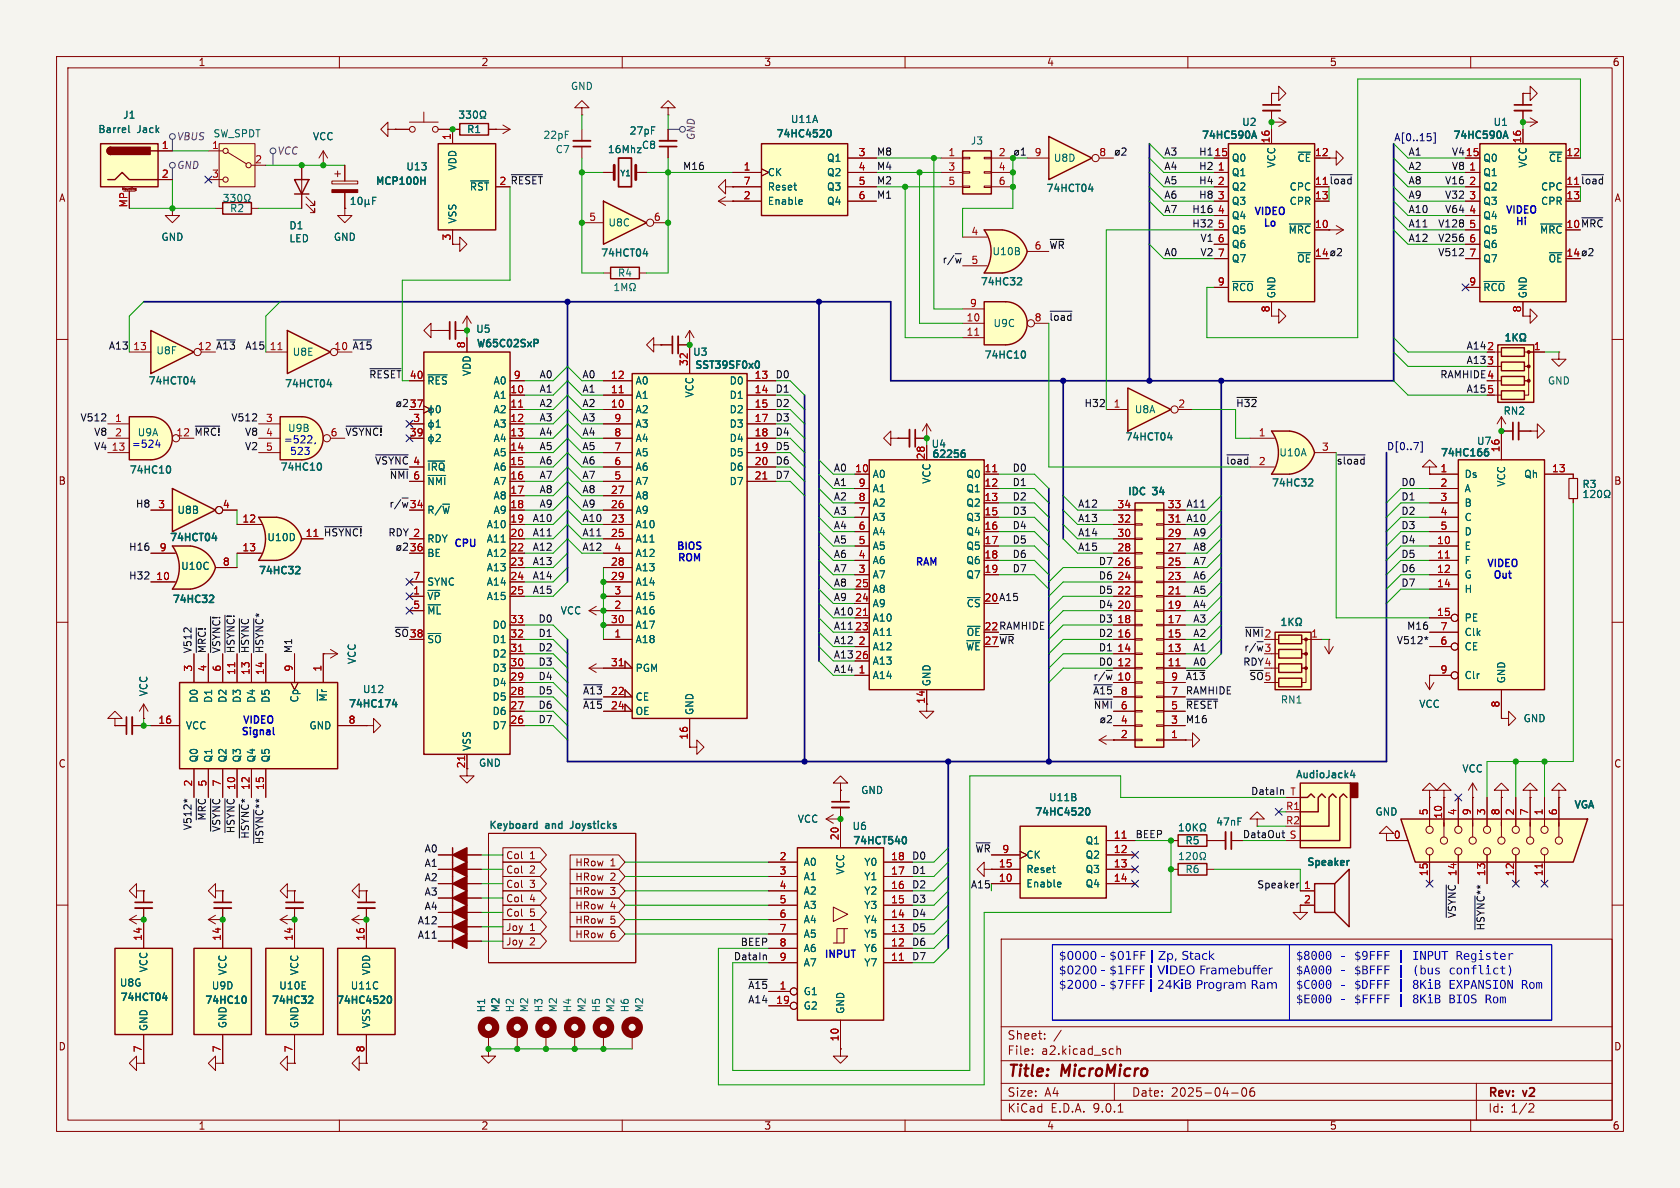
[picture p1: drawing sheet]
<svg xmlns="http://www.w3.org/2000/svg" width="297mm" height="210mm" viewBox="0 0 297 210" stroke-linecap="round" stroke-linejoin="round" font-family="sans-serif">
<defs><g id="words">
<g font-size="2.8" fill="#840000">
<text x="178" y="190.9">Title:</text>
<text x="187.7" y="190.9">MicroMicro</text>
</g>
<g font-size="2.1" fill="#0000c2">
<text x="229.1" y="170.6">$8000</text>
<text x="229.1" y="173.2">$A000</text>
<text x="221.1" y="175.8">Ram</text>
<text x="229.1" y="178.3">$E000</text>
</g>
<g font-size="2.1" fill="#840000">
<text x="178" y="184">Sheet:</text>
<text x="178" y="186.7">File:</text>
<text x="184.1" y="186.7">a2.kicad_sch</text>
<text x="178" y="196.9">KiCad</text>
<text x="178" y="194.1">Size:</text>
<text x="184.7" y="194.1">A4</text>
<text x="185.7" y="196.9">E.D.A.</text>
<text x="193.3" y="196.9">9.0.1</text>
<text x="200" y="194.1">Date:</text>
<text x="207" y="194.1">2025-04-06</text>
<text x="263" y="194.3">Rev:</text>
<text x="263" y="196.9">Id:</text>
<text x="267.1" y="196.9">1/2</text>
<text x="269.4" y="194.3">v2</text>
</g>
<g font-size="1.8" fill="#840000">
<text x="35" y="11.9">1</text>
<text x="85" y="11.9">2</text>
<text x="135" y="11.9">3</text>
<text x="185" y="11.9">4</text>
<text x="235" y="11.9">5</text>
<text x="285" y="11.9">6</text>
<text x="10.3" y="35.9">A</text>
<text x="88.2" y="32.8">2 ~{RESET}</text>
<text x="285.3" y="35.9">A</text>
<text x="276.8" y="40.4">10 ~{MRC}</text>
<text x="66.2" y="82.2">~{VSYNC}</text>
<text x="10.3" y="85.9">B</text>
<text x="285.3" y="85.9">B</text>
<text x="173.9" y="106.4">20 A15</text>
<text x="69.6" y="112.7">~{SO}</text>
<text x="173.9" y="111.5">22 RAMHIDE</text>
<text x="173.9" y="114">27 ~{WR}</text>
<text x="10.3" y="135.9">C</text>
<text x="82.3" y="135.9" transform="rotate(-90 82.3 135.9)">21</text>
<text x="285.3" y="135.9">C</text>
<text x="89.4" y="152.1">Col</text>
<text x="89.4" y="154.6">Col</text>
<text x="93.6" y="152.1">1</text>
<text x="93.6" y="154.6">2</text>
<text x="101.6" y="155.9">HRow</text>
<text x="101.6" y="153.4">HRow</text>
<text x="107.9" y="155.9">2</text>
<text x="107.9" y="153.4">1</text>
<text x="89.4" y="159.7">Col</text>
<text x="89.4" y="157.2">Col</text>
<text x="93.6" y="159.7">4</text>
<text x="93.6" y="157.2">3</text>
<text x="101.6" y="158.4">HRow</text>
<text x="101.6" y="161">HRow</text>
<text x="107.9" y="158.4">3</text>
<text x="107.9" y="161">4</text>
<text x="230.4" y="159.8">2</text>
<text x="89.4" y="167.3">Joy</text>
<text x="89.4" y="164.8">Joy</text>
<text x="89.4" y="162.2">Col</text>
<text x="93.6" y="167.3">2</text>
<text x="93.6" y="164.8">1</text>
<text x="93.6" y="162.2">5</text>
<text x="101.6" y="166.1">HRow</text>
<text x="101.6" y="163.5">HRow</text>
<text x="107.9" y="166.1">6</text>
<text x="107.9" y="163.5">5</text>
<text x="10.3" y="185.9">D</text>
<text x="285.3" y="185.9">D</text>
<text x="35" y="199.9">1</text>
<text x="85" y="199.9">2</text>
<text x="135" y="199.9">3</text>
<text x="185" y="199.9">4</text>
<text x="235" y="199.9">5</text>
<text x="285" y="199.9">6</text>
</g>
<g font-size="1.8" fill="#006464">
<text x="100.8" y="16.1">GND</text>
<text x="17.3" y="23.7">Barrel</text>
<text x="21.7" y="21.2">J1</text>
<text x="24.2" y="23.7">Jack</text>
<text x="82.5" y="23.7">R1</text>
<text x="111.2" y="24">27pF</text>
<text x="139.7" y="21.9">U11A</text>
<text x="219.5" y="22.5">U2</text>
<text x="263.9" y="22.5">U1</text>
<text x="37.6" y="24.5">SW_SPDT</text>
<text x="55.2" y="25">VCC</text>
<text x="96" y="24.7">22pF</text>
<text x="98.1" y="27.3">C7</text>
<text x="107.4" y="27.3">16Mhz</text>
<text x="113.4" y="26.5">C8</text>
<text x="137.1" y="24.6">74HC4520</text>
<text x="146.1" y="28.8">Q1</text>
<text x="171.5" y="25.8">J3</text>
<text x="186.2" y="28.8">U8D</text>
<text x="212.3" y="24.9">74HC590A</text>
<text x="217.7" y="28.8">Q0</text>
<text x="225.7" y="29.7" transform="rotate(-90 225.7 29.7)">VCC</text>
<text x="229.3" y="28.8">~{CE}</text>
<text x="256.7" y="24.9">74HC590A</text>
<text x="262.1" y="28.8">Q0</text>
<text x="270.1" y="29.7" transform="rotate(-90 270.1 29.7)">VCC</text>
<text x="273.7" y="28.8">~{CE}</text>
<text x="66.2" y="33">MCP100H</text>
<text x="71.7" y="30.3">U13</text>
<text x="80.9" y="30.2" transform="rotate(-90 80.9 30.2)">VDD</text>
<text x="83" y="33.9">~{RST}</text>
<text x="135.6" y="31.3">CK</text>
<text x="135.6" y="33.9">Reset</text>
<text x="146.1" y="31.3">Q2</text>
<text x="146.1" y="33.9">Q3</text>
<text x="184.8" y="34.3">74HCT04</text>
<text x="217.7" y="31.3">Q1</text>
<text x="217.7" y="33.9">Q2</text>
<text x="227.9" y="33.9">CPC</text>
<text x="262.1" y="31.3">Q1</text>
<text x="262.1" y="33.9">Q2</text>
<text x="272.3" y="33.9">CPC</text>
<text x="40.6" y="37.7">R2</text>
<text x="51.1" y="40.7">D1</text>
<text x="80.9" y="39.6" transform="rotate(-90 80.9 39.6)">VSS</text>
<text x="107.5" y="40.2">U8C</text>
<text x="135.6" y="36.4">Enable</text>
<text x="146.1" y="36.4">Q4</text>
<text x="217.7" y="36.4">Q3</text>
<text x="217.7" y="39">Q4</text>
<text x="217.7" y="41.5">Q5</text>
<text x="227.7" y="41.5">~{MRC}</text>
<text x="227.9" y="36.4">CPR</text>
<text x="262.1" y="36.4">Q3</text>
<text x="262.1" y="39">Q4</text>
<text x="262.1" y="41.5">Q5</text>
<text x="272.2" y="41.5">~{MRC}</text>
<text x="272.3" y="36.4">CPR</text>
<text x="28.4" y="42.8">GND</text>
<text x="51.1" y="43">LED</text>
<text x="58.9" y="42.8">GND</text>
<text x="106" y="45.7">74HCT04</text>
<text x="175.4" y="45.3">U10B</text>
<text x="217.7" y="44">Q6</text>
<text x="217.7" y="46.6">Q7</text>
<text x="229.2" y="46.6">~{OE}</text>
<text x="262.1" y="44">Q6</text>
<text x="262.1" y="46.6">Q7</text>
<text x="273.7" y="46.6">~{OE}</text>
<text x="109.1" y="49.1">R4</text>
<text x="173.2" y="50.8">74HC32</text>
<text x="217.7" y="51.7">~{RCO}</text>
<text x="225.7" y="52.8" transform="rotate(-90 225.7 52.8)">GND</text>
<text x="262.1" y="51.7">~{RCO}</text>
<text x="270.1" y="52.8" transform="rotate(-90 270.1 52.8)">GND</text>
<text x="84.1" y="59">U5</text>
<text x="175.5" y="58">U9C</text>
<text x="27.5" y="62.8">U8F</text>
<text x="51.6" y="63.1">U8E</text>
<text x="84.1" y="61.7">W65C02SxP</text>
<text x="122.4" y="63.1">U3</text>
<text x="122.7" y="65.5">SST39SF0x0</text>
<text x="173.8" y="63.8">74HC10</text>
<text x="26" y="68.3">74HCT04</text>
<text x="50.2" y="68.8">74HCT04</text>
<text x="75.4" y="68.2">~{RES}</text>
<text x="83.4" y="66.6" transform="rotate(-90 83.4 66.6)">VDD</text>
<text x="87.2" y="68.2">A0</text>
<text x="87.2" y="70.7">A1</text>
<text x="112.3" y="68.2">A0</text>
<text x="112.3" y="70.7">A1</text>
<text x="122.8" y="70.4" transform="rotate(-90 122.8 70.4)">VCC</text>
<text x="128.9" y="68.2">D0</text>
<text x="128.9" y="70.7">D1</text>
<text x="273.6" y="68.2">GND</text>
<text x="87.2" y="73.3">A2</text>
<text x="87.2" y="75.8">A3</text>
<text x="112.3" y="73.3">A2</text>
<text x="112.3" y="75.8">A3</text>
<text x="128.9" y="73.3">D2</text>
<text x="128.9" y="75.8">D3</text>
<text x="200.5" y="73.3">U8A</text>
<text x="265.7" y="73.5">RN2</text>
<text x="49.4" y="83.6">74HC10</text>
<text x="75.4" y="83.4">~{IRQ}</text>
<text x="87.2" y="78.3">A4</text>
<text x="87.2" y="80.9">A5</text>
<text x="87.2" y="83.4">A6</text>
<text x="112.3" y="78.3">A4</text>
<text x="112.3" y="80.9">A5</text>
<text x="112.3" y="83.4">A6</text>
<text x="128.9" y="78.3">D4</text>
<text x="128.9" y="80.9">D5</text>
<text x="128.9" y="83.4">D6</text>
<text x="164.6" y="81.3">62256</text>
<text x="164.6" y="79.3">U4</text>
<text x="198.7" y="78.2">74HCT04</text>
<text x="226.1" y="80.9">U10A</text>
<text x="254.5" y="81">74HC166</text>
<text x="261" y="78.8">U7</text>
<text x="22.7" y="84.1">74HC10</text>
<text x="75.4" y="86">~{NMI}</text>
<text x="87.2" y="86">A7</text>
<text x="87.2" y="88.5">A8</text>
<text x="112.3" y="86">A7</text>
<text x="112.3" y="88.5">A8</text>
<text x="128.9" y="86">D7</text>
<text x="154.2" y="84.7">A0</text>
<text x="154.2" y="87.2">A1</text>
<text x="154.2" y="89.8">A2</text>
<text x="164.7" y="85.6" transform="rotate(-90 164.7 85.6)">VCC</text>
<text x="170.7" y="84.7">Q0</text>
<text x="170.7" y="87.2">Q1</text>
<text x="170.7" y="89.8">Q2</text>
<text x="199.2" y="87.9">IDC</text>
<text x="203.8" y="87.9">34</text>
<text x="224.6" y="86.4">74HC32</text>
<text x="258.8" y="84.7">Ds</text>
<text x="258.8" y="87.2">A</text>
<text x="258.8" y="89.8">B</text>
<text x="266.3" y="86.1" transform="rotate(-90 266.3 86.1)">VCC</text>
<text x="269.4" y="84.7">Qh</text>
<text x="279.7" y="86.5">R3</text>
<text x="31.3" y="91">U8B</text>
<text x="47.2" y="95.9">U10D</text>
<text x="75.4" y="91">R/~{W}</text>
<text x="86" y="93.6">A10</text>
<text x="87.2" y="91">A9</text>
<text x="112.3" y="91">A9</text>
<text x="112.3" y="93.6">A10</text>
<text x="154.2" y="92.3">A3</text>
<text x="154.2" y="94.8">A4</text>
<text x="170.7" y="92.3">Q3</text>
<text x="170.7" y="94.8">Q4</text>
<text x="258.8" y="92.3">C</text>
<text x="258.8" y="94.8">D</text>
<text x="29.8" y="96">74HCT04</text>
<text x="31.9" y="100.9">U10C</text>
<text x="45.6" y="101.9">74HC32</text>
<text x="75.4" y="96.1">RDY</text>
<text x="75.4" y="98.7">BE</text>
<text x="86" y="96.1">A11</text>
<text x="86" y="98.7">A12</text>
<text x="86" y="101.2">A13</text>
<text x="112.3" y="96.1">A11</text>
<text x="112.3" y="98.7">A12</text>
<text x="112.3" y="101.2">A13</text>
<text x="154.2" y="97.4">A5</text>
<text x="154.2" y="99.9">A6</text>
<text x="170.7" y="97.4">Q5</text>
<text x="170.7" y="99.9">Q6</text>
<text x="258.8" y="97.4">E</text>
<text x="258.8" y="99.9">F</text>
<text x="30.3" y="106.9">74HC32</text>
<text x="75.4" y="103.7">SYNC</text>
<text x="75.4" y="106.3">~{VP}</text>
<text x="86" y="103.7">A14</text>
<text x="86" y="106.3">A15</text>
<text x="112.3" y="103.7">A14</text>
<text x="112.3" y="106.3">A15</text>
<text x="154.2" y="102.5">A7</text>
<text x="154.2" y="105">A8</text>
<text x="154.2" y="107.5">A9</text>
<text x="170.7" y="102.5">Q7</text>
<text x="170.8" y="107.5">~{CS}</text>
<text x="258.8" y="102.5">G</text>
<text x="258.8" y="105">H</text>
<text x="75.4" y="108.8">~{ML}</text>
<text x="75.4" y="113.9">~{SO}</text>
<text x="87" y="111.4">D0</text>
<text x="87" y="113.9">D1</text>
<text x="99" y="108.8">VCC</text>
<text x="112.3" y="108.8">A16</text>
<text x="112.3" y="111.4">A17</text>
<text x="112.3" y="113.9">A18</text>
<text x="154.2" y="110.1">A10</text>
<text x="154.2" y="112.6">A11</text>
<text x="170.8" y="112.6">~{OE}</text>
<text x="258.8" y="110.1">PE</text>
<text x="258.8" y="112.6">Clk</text>
<text x="63.1" y="117.5" transform="rotate(-90 63.1 117.5)">VCC</text>
<text x="87" y="116.4">D2</text>
<text x="87" y="119">D3</text>
<text x="112.3" y="119">PGM</text>
<text x="154.2" y="115.2">A12</text>
<text x="154.2" y="117.7">A13</text>
<text x="170.7" y="115.2">~{WE}</text>
<text x="258.8" y="115.2">CE</text>
<text x="26.3" y="123.2" transform="rotate(-90 26.3 123.2)">VCC</text>
<text x="35.2" y="124.3" transform="rotate(-90 35.2 124.3)">D0</text>
<text x="37.7" y="124.3" transform="rotate(-90 37.7 124.3)">D1</text>
<text x="40.2" y="124.3" transform="rotate(-90 40.2 124.3)">D2</text>
<text x="42.8" y="124.3" transform="rotate(-90 42.8 124.3)">D3</text>
<text x="45.3" y="124.3" transform="rotate(-90 45.3 124.3)">D4</text>
<text x="47.9" y="124.3" transform="rotate(-90 47.9 124.3)">D5</text>
<text x="52.9" y="124.3" transform="rotate(-90 52.9 124.3)">Cp</text>
<text x="58" y="124.1" transform="rotate(-90 58 124.1)">~{Mr}</text>
<text x="61.5" y="125.4">74HC174</text>
<text x="64.1" y="122.7">U12</text>
<text x="87" y="121.5">D4</text>
<text x="87" y="124.1">D5</text>
<text x="112.3" y="124.1">CE</text>
<text x="154.2" y="120.2">A14</text>
<text x="164.7" y="121.4" transform="rotate(-90 164.7 121.4)">GND</text>
<text x="226.3" y="124.6">RN1</text>
<text x="250.8" y="125.3">VCC</text>
<text x="258.8" y="120.2">Clr</text>
<text x="266.3" y="120.9" transform="rotate(-90 266.3 120.9)">GND</text>
<text x="32.8" y="129.1">VCC</text>
<text x="54.6" y="129.1">GND</text>
<text x="87" y="126.6">D6</text>
<text x="87" y="129.1">D7</text>
<text x="112.3" y="126.6">OE</text>
<text x="122.8" y="126.5" transform="rotate(-90 122.8 126.5)">GND</text>
<text x="269.2" y="127.9">GND</text>
<text x="35.2" y="134.9" transform="rotate(-90 35.2 134.9)">Q0</text>
<text x="37.7" y="134.9" transform="rotate(-90 37.7 134.9)">Q1</text>
<text x="40.2" y="134.9" transform="rotate(-90 40.2 134.9)">Q2</text>
<text x="42.8" y="134.9" transform="rotate(-90 42.8 134.9)">Q3</text>
<text x="45.3" y="134.9" transform="rotate(-90 45.3 134.9)">Q4</text>
<text x="47.9" y="134.9" transform="rotate(-90 47.9 134.9)">Q5</text>
<text x="83.4" y="132.8" transform="rotate(-90 83.4 132.8)">VSS</text>
<text x="84.6" y="135.7">GND</text>
<text x="228.9" y="137.9">AudioJack4</text>
<text x="258.4" y="136.8">VCC</text>
<text x="152.1" y="140.6">GND</text>
<text x="185.3" y="141.8">U11B</text>
<text x="278.1" y="143.3">VGA</text>
<text x="86.4" y="146.6">Keyboard</text>
<text x="96.5" y="146.6">and</text>
<text x="101.5" y="146.6">Joysticks</text>
<text x="140.9" y="145.6">VCC</text>
<text x="150.6" y="149.6">74HCT540</text>
<text x="150.6" y="146.9">U6</text>
<text x="182.8" y="144.5">74HC4520</text>
<text x="191.8" y="149.5">Q1</text>
<text x="209.5" y="149.5">R5</text>
<text x="214.9" y="146.2">47nF</text>
<text x="243.1" y="144.4">GND</text>
<text x="142" y="153.3">A0</text>
<text x="142" y="155.8">A1</text>
<text x="149.5" y="154.7" transform="rotate(-90 149.5 154.7)">VCC</text>
<text x="152.7" y="153.3">Y0</text>
<text x="152.7" y="155.8">Y1</text>
<text x="181.4" y="152">CK</text>
<text x="181.4" y="154.5">Reset</text>
<text x="191.8" y="152">Q2</text>
<text x="191.8" y="154.5">Q3</text>
<text x="209.5" y="154.5">R6</text>
<text x="230.9" y="153.4">Speaker</text>
<text x="142" y="158.3">A2</text>
<text x="142" y="160.9">A3</text>
<text x="152.7" y="158.3">Y2</text>
<text x="152.7" y="160.9">Y3</text>
<text x="181.4" y="157.1">Enable</text>
<text x="191.8" y="157.1">Q4</text>
<text x="142" y="163.4">A4</text>
<text x="142" y="166">A5</text>
<text x="152.7" y="163.4">Y4</text>
<text x="152.7" y="166">Y5</text>
<text x="26.3" y="172" transform="rotate(-90 26.3 172)">VCC</text>
<text x="40.2" y="172.5" transform="rotate(-90 40.2 172.5)">VCC</text>
<text x="52.9" y="172.5" transform="rotate(-90 52.9 172.5)">VCC</text>
<text x="65.6" y="172.5" transform="rotate(-90 65.6 172.5)">VDD</text>
<text x="142" y="168.5">A6</text>
<text x="142" y="171">A7</text>
<text x="152.7" y="168.5">Y6</text>
<text x="152.7" y="171">Y7</text>
<text x="21.1" y="177.3">74HCT04</text>
<text x="21.1" y="174.6">U8G</text>
<text x="36.1" y="177.8">74HC10</text>
<text x="37.3" y="175.1">U9D</text>
<text x="47.8" y="177.8">74HC32</text>
<text x="49.3" y="175.1">U10E</text>
<text x="59.3" y="177.8">74HC4520</text>
<text x="61.9" y="175.1">U11C</text>
<text x="86" y="179.1" transform="rotate(-90 86 179.1)">H1</text>
<text x="88.5" y="179.1" transform="rotate(-90 88.5 179.1)">M2</text>
<text x="91" y="179.1" transform="rotate(-90 91 179.1)">H2</text>
<text x="93.6" y="179.1" transform="rotate(-90 93.6 179.1)">M2</text>
<text x="96.1" y="179.1" transform="rotate(-90 96.1 179.1)">H3</text>
<text x="98.7" y="179.1" transform="rotate(-90 98.7 179.1)">M2</text>
<text x="101.2" y="179.1" transform="rotate(-90 101.2 179.1)">H4</text>
<text x="103.7" y="179.1" transform="rotate(-90 103.7 179.1)">M2</text>
<text x="106.3" y="179.1" transform="rotate(-90 106.3 179.1)">H5</text>
<text x="108.8" y="179.1" transform="rotate(-90 108.8 179.1)">M2</text>
<text x="111.4" y="179.1" transform="rotate(-90 111.4 179.1)">H6</text>
<text x="113.9" y="179.1" transform="rotate(-90 113.9 179.1)">M2</text>
<text x="142" y="176.1">G1</text>
<text x="142" y="178.7">G2</text>
<text x="149.5" y="179.3" transform="rotate(-90 149.5 179.3)">GND</text>
<text x="26.3" y="182.4" transform="rotate(-90 26.3 182.4)">GND</text>
<text x="40.2" y="181.9" transform="rotate(-90 40.2 181.9)">GND</text>
<text x="52.9" y="181.9" transform="rotate(-90 52.9 181.9)">GND</text>
<text x="65.6" y="181.9" transform="rotate(-90 65.6 181.9)">VSS</text>
</g>
<g font-size="1.8" fill="#a90000">
<text x="28.5" y="26.4">1</text>
<text x="37.4" y="26.4">1</text>
<text x="45" y="29">2</text>
<text x="79.8" y="24.8" transform="rotate(-90 79.8 24.8)">1</text>
<text x="151.7" y="27.7">3</text>
<text x="167.6" y="27.7">1</text>
<text x="176.5" y="27.7">2</text>
<text x="182.8" y="27.7">9</text>
<text x="194.2" y="27.7">8</text>
<text x="214.6" y="27.7">15</text>
<text x="224.5" y="25.4" transform="rotate(-90 224.5 25.4)">16</text>
<text x="232.4" y="27.7">12</text>
<text x="259" y="27.7">15</text>
<text x="269" y="25.4" transform="rotate(-90 269 25.4)">16</text>
<text x="276.8" y="27.7">12</text>
<text x="28.5" y="31.5">2</text>
<text x="37.4" y="31.5">3</text>
<text x="88.2" y="32.8">2</text>
<text x="131.4" y="30.2">1</text>
<text x="131.4" y="32.8">7</text>
<text x="131.4" y="35.3">2</text>
<text x="151.7" y="30.2">4</text>
<text x="151.7" y="32.8">5</text>
<text x="151.7" y="35.3">6</text>
<text x="167.6" y="30.2">3</text>
<text x="167.6" y="32.8">5</text>
<text x="176.5" y="30.2">4</text>
<text x="176.5" y="32.8">6</text>
<text x="215.2" y="30.2">1</text>
<text x="215.2" y="32.8">2</text>
<text x="215.2" y="35.3">3</text>
<text x="232.4" y="32.8">11 ~{load}</text>
<text x="232.4" y="35.3">13</text>
<text x="232.4" y="32.8">11</text>
<text x="259.6" y="30.2">1</text>
<text x="259.6" y="32.8">2</text>
<text x="259.6" y="35.3">3</text>
<text x="276.8" y="32.8">11 ~{load}</text>
<text x="276.8" y="35.3">13</text>
<text x="276.8" y="32.8">11</text>
<text x="22.6" y="36.8" transform="rotate(-90 22.6 36.8)">MP</text>
<text x="104.1" y="39.1">5</text>
<text x="115.5" y="39.1">6</text>
<text x="171.6" y="41.7">4</text>
<text x="215.2" y="37.8">4</text>
<text x="215.2" y="40.4">5</text>
<text x="232.4" y="40.4">10</text>
<text x="259.6" y="37.8">4</text>
<text x="259.6" y="40.4">5</text>
<text x="276.8" y="40.4">10</text>
<text x="79.8" y="42.6" transform="rotate(-90 79.8 42.6)">3</text>
<text x="182.8" y="44.2">6</text>
<text x="215.2" y="42.9">6</text>
<text x="215.2" y="45.5">7</text>
<text x="232.4" y="45.5">14</text>
<text x="259.6" y="42.9">6</text>
<text x="259.6" y="45.5">7</text>
<text x="276.8" y="45.5">14</text>
<text x="215.2" y="50.5">9</text>
<text x="259.6" y="50.5">9</text>
<text x="170.8" y="56.9">10</text>
<text x="170.8" y="59.4">11</text>
<text x="171.4" y="54.4">9</text>
<text x="182.8" y="56.9">8</text>
<text x="224.5" y="55.3" transform="rotate(-90 224.5 55.3)">8</text>
<text x="269" y="55.3" transform="rotate(-90 269 55.3)">8</text>
<text x="23.5" y="62">13</text>
<text x="34.9" y="62">12</text>
<text x="47.6" y="62">11</text>
<text x="59" y="62">10</text>
<text x="82.3" y="61.7" transform="rotate(-90 82.3 61.7)">8</text>
<text x="121.7" y="64.8" transform="rotate(-90 121.7 64.8)">32</text>
<text x="262.8" y="62">2</text>
<text x="262.8" y="64.5">3</text>
<text x="271.1" y="62">1</text>
<text x="72.3" y="67.1">40</text>
<text x="90.1" y="69.6">10</text>
<text x="90.7" y="67.1">9</text>
<text x="107.9" y="67.1">12</text>
<text x="107.9" y="69.6">11</text>
<text x="133.3" y="67.1">13</text>
<text x="133.3" y="69.6">14</text>
<text x="262.8" y="69.6">5</text>
<text x="262.8" y="67.1">4</text>
<text x="20.2" y="74.7">1</text>
<text x="20.2" y="77.2">2</text>
<text x="31.1" y="77.2">12</text>
<text x="46.9" y="74.7">3</text>
<text x="46.9" y="77.2">4</text>
<text x="58.3" y="77.2">6</text>
<text x="72.3" y="72.1">37</text>
<text x="72.3" y="77.2">39</text>
<text x="73" y="74.7">3</text>
<text x="90.1" y="72.1">11</text>
<text x="90.1" y="74.7">12</text>
<text x="90.1" y="77.2">13</text>
<text x="107.9" y="72.1">10</text>
<text x="108.5" y="74.7">9</text>
<text x="108.5" y="77.2">8</text>
<text x="133.3" y="72.1">15</text>
<text x="133.3" y="74.7">17</text>
<text x="133.3" y="77.2">18</text>
<text x="196.8" y="72.1">1</text>
<text x="208.2" y="72.1">2</text>
<text x="222.4" y="77.2">1</text>
<text x="19.6" y="79.8">13</text>
<text x="46.9" y="79.8">5</text>
<text x="73" y="82.3">4</text>
<text x="90.1" y="79.8">14</text>
<text x="90.1" y="82.3">15</text>
<text x="108.5" y="79.8">7</text>
<text x="108.5" y="82.3">6</text>
<text x="133.3" y="79.8">19</text>
<text x="133.3" y="82.3">20</text>
<text x="151.1" y="83.6">10</text>
<text x="163.6" y="81.3" transform="rotate(-90 163.6 81.3)">28</text>
<text x="173.9" y="83.6">11</text>
<text x="233.6" y="79.8">3</text>
<text x="254.6" y="83.6">1</text>
<text x="265.2" y="80.1" transform="rotate(-90 265.2 80.1)">16</text>
<text x="274.3" y="83.6">13</text>
<text x="27.9" y="89.9">3</text>
<text x="39.3" y="89.9">4</text>
<text x="72.3" y="89.9">34</text>
<text x="73" y="84.8">6</text>
<text x="90.1" y="84.8">16</text>
<text x="90.1" y="87.4">17</text>
<text x="90.1" y="89.9">18</text>
<text x="107.9" y="87.4">27</text>
<text x="107.9" y="89.9">26</text>
<text x="108.5" y="84.8">5</text>
<text x="133.3" y="84.8">21</text>
<text x="151.7" y="86.1">9</text>
<text x="151.7" y="88.6">8</text>
<text x="173.9" y="86.1">12</text>
<text x="173.9" y="88.6">13</text>
<text x="197.4" y="89.9">34</text>
<text x="206.3" y="89.9">33</text>
<text x="254.6" y="86.1">2</text>
<text x="254.6" y="88.6">3</text>
<text x="42.8" y="92.5">12</text>
<text x="53.9" y="95">11</text>
<text x="73" y="95">2</text>
<text x="90.1" y="92.5">19</text>
<text x="90.1" y="95">20</text>
<text x="107.9" y="92.5">23</text>
<text x="107.9" y="95">25</text>
<text x="151.7" y="91.2">7</text>
<text x="151.7" y="93.7">6</text>
<text x="173.9" y="91.2">15</text>
<text x="173.9" y="93.7">16</text>
<text x="197.4" y="95">30</text>
<text x="197.4" y="92.5">32</text>
<text x="206.3" y="95">29</text>
<text x="206.3" y="92.5">31</text>
<text x="254.6" y="91.2">4</text>
<text x="254.6" y="93.7">5</text>
<text x="28.1" y="97.5">9</text>
<text x="39.3" y="100.1">8</text>
<text x="42.8" y="97.5">13</text>
<text x="72.3" y="97.5">36</text>
<text x="90.1" y="97.5">22</text>
<text x="90.1" y="100.1">23</text>
<text x="107.9" y="100.1">28</text>
<text x="108.5" y="97.5">4</text>
<text x="151.7" y="96.3">5</text>
<text x="151.7" y="98.8">4</text>
<text x="151.7" y="101.3">3</text>
<text x="173.9" y="96.3">17</text>
<text x="173.9" y="98.8">18</text>
<text x="173.9" y="101.3">19</text>
<text x="197.4" y="100.1">26</text>
<text x="197.4" y="97.5">28</text>
<text x="206.3" y="100.1">25</text>
<text x="206.3" y="97.5">27</text>
<text x="254" y="96.3">10</text>
<text x="254" y="98.8">11</text>
<text x="254" y="101.3">12</text>
<text x="27.5" y="102.6">10</text>
<text x="73" y="102.6">7</text>
<text x="73" y="105.2">1</text>
<text x="73" y="107.7">5</text>
<text x="90.1" y="102.6">24</text>
<text x="90.1" y="105.2">25</text>
<text x="107.9" y="102.6">29</text>
<text x="108.5" y="105.2">3</text>
<text x="108.5" y="107.7">2</text>
<text x="151.1" y="103.9">25</text>
<text x="151.1" y="106.4">24</text>
<text x="173.9" y="106.4">20</text>
<text x="197.4" y="107.7">20</text>
<text x="197.4" y="105.2">22</text>
<text x="197.4" y="102.6">24</text>
<text x="206.3" y="107.7">19</text>
<text x="206.3" y="105.2">21</text>
<text x="206.3" y="102.6">23</text>
<text x="254" y="103.9">14</text>
<text x="72.3" y="112.8">38</text>
<text x="90.1" y="110.2">33</text>
<text x="90.1" y="112.8">32</text>
<text x="107.9" y="110.2">30</text>
<text x="108.5" y="112.8">1</text>
<text x="151.1" y="109">21</text>
<text x="151.1" y="111.5">23</text>
<text x="173.9" y="111.5">22</text>
<text x="197.4" y="112.8">16</text>
<text x="197.4" y="110.2">18</text>
<text x="206.3" y="112.8">15</text>
<text x="206.3" y="110.2">17</text>
<text x="231.7" y="112.8">1</text>
<text x="254" y="109">15</text>
<text x="254.6" y="111.5">7</text>
<text x="34" y="118.8" transform="rotate(-90 34 118.8)">3</text>
<text x="36.6" y="118.8" transform="rotate(-90 36.6 118.8)">4</text>
<text x="39.1" y="118.8" transform="rotate(-90 39.1 118.8)">6</text>
<text x="41.7" y="119.4" transform="rotate(-90 41.7 119.4)">11</text>
<text x="44.2" y="119.4" transform="rotate(-90 44.2 119.4)">13</text>
<text x="46.7" y="119.4" transform="rotate(-90 46.7 119.4)">14</text>
<text x="51.8" y="118.8" transform="rotate(-90 51.8 118.8)">9</text>
<text x="56.9" y="118.8" transform="rotate(-90 56.9 118.8)">1</text>
<text x="90.1" y="115.3">31</text>
<text x="90.1" y="117.9">30</text>
<text x="107.9" y="117.9">31</text>
<text x="151.1" y="116.6">26</text>
<text x="151.7" y="114">2</text>
<text x="151.7" y="119.1">1</text>
<text x="173.9" y="114">27</text>
<text x="197.4" y="117.9">12</text>
<text x="197.4" y="115.3">14</text>
<text x="206.3" y="117.9">11</text>
<text x="206.3" y="115.3">13</text>
<text x="254.6" y="114">6</text>
<text x="254.6" y="119.1">9</text>
<text x="90.1" y="120.4">29</text>
<text x="90.1" y="122.9">28</text>
<text x="90.1" y="125.5">27</text>
<text x="107.9" y="122.9">22</text>
<text x="107.9" y="125.5">24</text>
<text x="163.6" y="124.5" transform="rotate(-90 163.6 124.5)">14</text>
<text x="197.4" y="120.4">10</text>
<text x="198" y="125.5">6</text>
<text x="198" y="122.9">8</text>
<text x="206.9" y="125.5">5</text>
<text x="206.9" y="122.9">7</text>
<text x="206.9" y="120.4">9</text>
<text x="265.2" y="125.2" transform="rotate(-90 265.2 125.2)">8</text>
<text x="27.9" y="128">16</text>
<text x="61.5" y="128">8</text>
<text x="90.1" y="128">26</text>
<text x="121.7" y="130.9" transform="rotate(-90 121.7 130.9)">16</text>
<text x="198" y="130.6">2</text>
<text x="198" y="128">4</text>
<text x="206.9" y="130.6">1</text>
<text x="206.9" y="128">3</text>
<text x="34" y="139.1" transform="rotate(-90 34 139.1)">2</text>
<text x="36.6" y="139.1" transform="rotate(-90 36.6 139.1)">5</text>
<text x="39.1" y="139.1" transform="rotate(-90 39.1 139.1)">7</text>
<text x="41.7" y="139.7" transform="rotate(-90 41.7 139.7)">10</text>
<text x="44.2" y="139.7" transform="rotate(-90 44.2 139.7)">12</text>
<text x="46.7" y="139.7" transform="rotate(-90 46.7 139.7)">15</text>
<text x="227.3" y="143.3">R1</text>
<text x="228" y="140.7">T</text>
<text x="148.3" y="148.6" transform="rotate(-90 148.3 148.6)">20</text>
<text x="196.8" y="148.3">11</text>
<text x="227.3" y="145.8">R2</text>
<text x="227.9" y="148.3">S</text>
<text x="246.3" y="148.3">0</text>
<text x="252.5" y="144.2" transform="rotate(-90 252.5 144.2)">5</text>
<text x="255" y="144.8" transform="rotate(-90 255 144.8)">10</text>
<text x="257.6" y="144.2" transform="rotate(-90 257.6 144.2)">4</text>
<text x="260.1" y="144.2" transform="rotate(-90 260.1 144.2)">9</text>
<text x="262.6" y="144.2" transform="rotate(-90 262.6 144.2)">3</text>
<text x="265.2" y="144.2" transform="rotate(-90 265.2 144.2)">8</text>
<text x="267.7" y="144.2" transform="rotate(-90 267.7 144.2)">2</text>
<text x="270.3" y="144.2" transform="rotate(-90 270.3 144.2)">7</text>
<text x="272.8" y="144.2" transform="rotate(-90 272.8 144.2)">1</text>
<text x="275.3" y="144.2" transform="rotate(-90 275.3 144.2)">6</text>
<text x="137.7" y="152.1">2</text>
<text x="137.7" y="154.7">3</text>
<text x="157.4" y="152.1">18</text>
<text x="157.4" y="154.7">17</text>
<text x="176.5" y="153.4">15</text>
<text x="176.5" y="156">10</text>
<text x="177.1" y="150.9">9</text>
<text x="196.8" y="150.9">12</text>
<text x="196.8" y="153.4">13</text>
<text x="196.8" y="156">14</text>
<text x="252.5" y="155" transform="rotate(-90 252.5 155)">15</text>
<text x="257.6" y="155" transform="rotate(-90 257.6 155)">14</text>
<text x="262.6" y="155" transform="rotate(-90 262.6 155)">13</text>
<text x="267.7" y="155" transform="rotate(-90 267.7 155)">12</text>
<text x="272.8" y="155" transform="rotate(-90 272.8 155)">11</text>
<text x="137.7" y="157.2">4</text>
<text x="137.7" y="159.8">5</text>
<text x="157.4" y="157.2">16</text>
<text x="157.4" y="159.8">15</text>
<text x="230.4" y="157.2">1</text>
<text x="25.1" y="166.4" transform="rotate(-90 25.1 166.4)">14</text>
<text x="39.1" y="166.4" transform="rotate(-90 39.1 166.4)">14</text>
<text x="51.8" y="166.4" transform="rotate(-90 51.8 166.4)">14</text>
<text x="64.5" y="166.4" transform="rotate(-90 64.5 166.4)">16</text>
<text x="137.7" y="162.3">6</text>
<text x="137.7" y="164.8">7</text>
<text x="137.7" y="167.4">8</text>
<text x="157.4" y="162.3">14</text>
<text x="157.4" y="164.8">13</text>
<text x="157.4" y="167.4">12</text>
<text x="137.7" y="169.9">9</text>
<text x="157.4" y="169.9">11</text>
<text x="137.1" y="177.5">19</text>
<text x="137.7" y="175">1</text>
<text x="148.3" y="184.2" transform="rotate(-90 148.3 184.2)">10</text>
<text x="25.1" y="186.1" transform="rotate(-90 25.1 186.1)">7</text>
<text x="39.1" y="186.1" transform="rotate(-90 39.1 186.1)">7</text>
<text x="51.8" y="186.1" transform="rotate(-90 51.8 186.1)">7</text>
<text x="64.5" y="186.1" transform="rotate(-90 64.5 186.1)">8</text>
</g>
<g font-size="1.8" fill="#840084">
<text x="31.2" y="25">VBUS</text>
<text x="49" y="27.5">VCC</text>
<text x="123" y="24.9" transform="rotate(-90 123 24.9)">GND</text>
<text x="31.2" y="30.1">GND</text>
</g>
<g font-size="1.8" fill="#0f0f0f">
<text x="154.9" y="27.6">M8</text>
<text x="205.7" y="27.6">A3</text>
<text x="211.9" y="27.6">H1</text>
<text x="248.9" y="27.6">A1</text>
<text x="256.6" y="27.6">V415</text>
<text x="120.6" y="30.1">M16</text>
<text x="154.9" y="32.7">M2</text>
<text x="154.9" y="35.2">M1</text>
<text x="154.9" y="30.1">M4</text>
<text x="205.7" y="32.7">A5</text>
<text x="205.7" y="30.1">A4</text>
<text x="205.7" y="35.2">A6</text>
<text x="211.9" y="30.1">H2</text>
<text x="211.9" y="32.7">H4</text>
<text x="211.9" y="35.2">H8</text>
<text x="248.9" y="32.7">A8</text>
<text x="248.9" y="30.1">A2</text>
<text x="248.9" y="35.2">A9</text>
<text x="255.4" y="35.2">V32</text>
<text x="255.4" y="32.7">V16</text>
<text x="256.6" y="30.1">V8</text>
<text x="205.7" y="37.8">A7</text>
<text x="210.7" y="37.8">H16</text>
<text x="210.7" y="40.3">H32</text>
<text x="248.9" y="37.8">A10</text>
<text x="248.9" y="40.3">A11</text>
<text x="254.2" y="40.3">V128</text>
<text x="255.4" y="37.8">V64</text>
<text x="166.5" y="46.6">r/~{w} 5</text>
<text x="185.4" y="44.1">~{WR}</text>
<text x="205.7" y="45.4">A0</text>
<text x="212.1" y="42.8">V1</text>
<text x="212.1" y="45.4">V2</text>
<text x="248.9" y="42.8">A12</text>
<text x="254.2" y="42.8">V256</text>
<text x="254.2" y="45.4">V512</text>
<text x="185.4" y="56.8">~{load}</text>
<text x="19.1" y="61.9">A13</text>
<text x="38.1" y="61.9">~{A13}A15</text>
<text x="62.2" y="61.9">~{A15}</text>
<text x="259.2" y="61.9">A14</text>
<text x="259.2" y="64.4">A13</text>
<text x="95.3" y="69.5">A1</text>
<text x="95.3" y="67">A0</text>
<text x="102.9" y="69.5">A1</text>
<text x="102.9" y="67">A0</text>
<text x="137" y="69.5">D1</text>
<text x="254.5" y="67">RAMHIDE4</text>
<text x="259.2" y="69.5">A15</text>
<text x="14.1" y="74.6">V512</text>
<text x="16.5" y="77.1">V8</text>
<text x="34.3" y="77.1">~{MRC!}</text>
<text x="40.8" y="74.6">V512</text>
<text x="43.2" y="77.1">V8</text>
<text x="61" y="77.1">~{VSYNC!}</text>
<text x="95.3" y="72">A2</text>
<text x="95.3" y="74.6">A3</text>
<text x="95.3" y="77.1">A4</text>
<text x="102.9" y="74.6">A3</text>
<text x="102.9" y="77.1">A4</text>
<text x="102.9" y="72">A2</text>
<text x="191.6" y="72">H32</text>
<text x="218.4" y="72">~{H32}</text>
<text x="16.5" y="79.7">V4</text>
<text x="43.2" y="79.7">V2</text>
<text x="95.3" y="82.2">A6</text>
<text x="95.3" y="79.7">A5</text>
<text x="102.9" y="82.2">A6</text>
<text x="102.9" y="79.7">A5</text>
<text x="147.3" y="83.5">A0</text>
<text x="178.9" y="83.5">D0</text>
<text x="216.7" y="82.2">~{load}2</text>
<text x="236.2" y="82.2">~{sload}</text>
<text x="23.9" y="89.8">H8</text>
<text x="68.7" y="89.8">r/~{w}</text>
<text x="68.8" y="84.7">~{NMI}</text>
<text x="95.3" y="89.8">A9</text>
<text x="95.3" y="84.7">A7</text>
<text x="95.3" y="87.3">A8</text>
<text x="102.9" y="87.3">A8</text>
<text x="102.9" y="89.8">A9</text>
<text x="102.9" y="84.7">A7</text>
<text x="147.3" y="86">A1</text>
<text x="147.3" y="88.6">A2</text>
<text x="178.9" y="86">D1</text>
<text x="178.9" y="88.6">D2</text>
<text x="190.5" y="89.8">A12</text>
<text x="209.6" y="89.8">A11</text>
<text x="247.6" y="86">D0</text>
<text x="247.6" y="88.6">D1</text>
<text x="57.1" y="94.9">~{HSYNC!}</text>
<text x="68.6" y="94.9">RDY 2</text>
<text x="94.1" y="92.4">A10</text>
<text x="94.1" y="94.9">A11</text>
<text x="102.9" y="92.4">A10</text>
<text x="102.9" y="94.9">A11</text>
<text x="147.3" y="93.6">A4</text>
<text x="147.3" y="91.1">A3</text>
<text x="178.9" y="91.1">D3</text>
<text x="178.9" y="93.6">D4</text>
<text x="190.5" y="94.9">A14</text>
<text x="190.5" y="92.4">A13</text>
<text x="209.6" y="92.4">A10</text>
<text x="210.9" y="94.9">A9</text>
<text x="247.6" y="91.1">D2</text>
<text x="247.6" y="93.6">D3</text>
<text x="22.7" y="97.4">H16</text>
<text x="94.1" y="97.4">A12</text>
<text x="94.1" y="100">A13</text>
<text x="102.9" y="97.4">A12</text>
<text x="147.3" y="101.3">A7</text>
<text x="147.3" y="98.7">A6</text>
<text x="147.3" y="96.2">A5</text>
<text x="178.9" y="98.7">D6</text>
<text x="178.9" y="96.2">D5</text>
<text x="178.9" y="101.3">D7</text>
<text x="190.5" y="97.4">A15</text>
<text x="194.2" y="100">D7</text>
<text x="210.9" y="100">A7</text>
<text x="210.9" y="97.4">A8</text>
<text x="247.6" y="98.7">D5</text>
<text x="247.6" y="96.2">D4</text>
<text x="247.6" y="101.3">D6</text>
<text x="22.7" y="102.5">H32</text>
<text x="94.1" y="105.1">A15</text>
<text x="94.1" y="102.5">A14</text>
<text x="147.3" y="103.8">A8</text>
<text x="147.3" y="106.3">A9</text>
<text x="194.2" y="105.1">D5</text>
<text x="194.2" y="107.6">D4</text>
<text x="194.2" y="102.5">D6</text>
<text x="210.9" y="105.1">A5</text>
<text x="210.9" y="102.5">A6</text>
<text x="210.9" y="107.6">A4</text>
<text x="247.6" y="103.8">D7</text>
<text x="95.1" y="112.7">D1</text>
<text x="95.1" y="110.1">D0</text>
<text x="147.3" y="114">A12</text>
<text x="147.3" y="108.9">A10</text>
<text x="147.3" y="111.4">A11</text>
<text x="194.2" y="110.1">D3</text>
<text x="194.2" y="112.7">D2</text>
<text x="210.9" y="110.1">A3</text>
<text x="210.9" y="112.7">A2</text>
<text x="219.9" y="112.7">~{NMI}</text>
<text x="223.4" y="112.8">2</text>
<text x="246.8" y="114">V512*</text>
<text x="248.7" y="111.4">M16</text>
<text x="33.9" y="115.6" transform="rotate(-90 33.9 115.6)">V512</text>
<text x="36.5" y="115.6" transform="rotate(-90 36.5 115.6)">~{MRC!}</text>
<text x="39" y="115.6" transform="rotate(-90 39 115.6)">~{VSYNC!}</text>
<text x="41.6" y="115.6" transform="rotate(-90 41.6 115.6)">~{HSYNC!}</text>
<text x="44.1" y="115.6" transform="rotate(-90 44.1 115.6)">~{HSYNC}</text>
<text x="46.6" y="115.6" transform="rotate(-90 46.6 115.6)">~{HSYNC}*</text>
<text x="51.7" y="115.6" transform="rotate(-90 51.7 115.6)">M1</text>
<text x="95.1" y="117.8">D3</text>
<text x="95.1" y="115.2">D2</text>
<text x="147.3" y="119">A14</text>
<text x="147.3" y="116.5">A13</text>
<text x="194.2" y="115.2">D1</text>
<text x="194.2" y="117.8">D0</text>
<text x="210.9" y="117.8">A0</text>
<text x="210.9" y="115.2">A1</text>
<text x="219.7" y="117.8">RDY4</text>
<text x="219.9" y="115.2">r/~{w}</text>
<text x="223.4" y="115.3">3</text>
<text x="95.1" y="122.8">D5</text>
<text x="95.1" y="125.4">D6</text>
<text x="95.1" y="120.3">D4</text>
<text x="103" y="122.8">~{A13}22</text>
<text x="103" y="125.4">~{A15}24</text>
<text x="193.1" y="122.8">~{A15}8</text>
<text x="193.2" y="120.3">r/~{w}10</text>
<text x="193.3" y="125.4">~{NMI}6</text>
<text x="209.5" y="125.4">~{RESET}</text>
<text x="209.5" y="122.8">RAMHIDE</text>
<text x="209.5" y="120.3">~{A13}</text>
<text x="220.8" y="120.3">~{SO}</text>
<text x="223.4" y="120.4">5</text>
<text x="95.1" y="127.9">D7</text>
<text x="209.5" y="127.9">M16</text>
<text x="221.1" y="140.6">DataIn</text>
<text x="33.9" y="146.9" transform="rotate(-90 33.9 146.9)">V512*</text>
<text x="36.5" y="145.2" transform="rotate(-90 36.5 145.2)">~{MRC}5</text>
<text x="39" y="147.2" transform="rotate(-90 39 147.2)">~{VSYNC}7</text>
<text x="41.6" y="147.4" transform="rotate(-90 41.6 147.4)">~{HSYNC}10</text>
<text x="44.1" y="148.4" transform="rotate(-90 44.1 148.4)">~{HSYNC}*12</text>
<text x="46.6" y="149.3" transform="rotate(-90 46.6 149.3)">~{HSYNC}**15</text>
<text x="200.7" y="148.2">BEEP</text>
<text x="219.6" y="148.2">DataOut</text>
<text x="75" y="150.8">A0</text>
<text x="75" y="153.3">A1</text>
<text x="75" y="155.9">A2</text>
<text x="161.1" y="154.6">D1</text>
<text x="161.1" y="152.1">D0</text>
<text x="172.3" y="150.8">~{WR}9</text>
<text x="75" y="160.9">A4</text>
<text x="75" y="158.4">A3</text>
<text x="161.1" y="157.1">D2</text>
<text x="161.1" y="159.7">D3</text>
<text x="171.5" y="157.1">A15</text>
<text x="222.2" y="157.1">Speaker</text>
<text x="73.8" y="163.5">A12</text>
<text x="73.8" y="166">A11</text>
<text x="130.8" y="167.3">BEEP</text>
<text x="161.1" y="162.2">D4</text>
<text x="161.1" y="167.3">D6</text>
<text x="161.1" y="164.8">D5</text>
<text x="257.5" y="162.4" transform="rotate(-90 257.5 162.4)">~{VSYNC}</text>
<text x="262.5" y="164.6" transform="rotate(-90 262.5 164.6)">~{HSYNC}**13</text>
<text x="129.6" y="169.8">DataIn</text>
<text x="161.1" y="169.8">D7</text>
<text x="132.2" y="174.9">~{A15}1</text>
<text x="132.2" y="177.5">A14</text>
</g>
<g font-size="1.8" fill="#000084">
<text x="246.4" y="25.1">A[0..15]</text>
<text x="245.1" y="79.7">D[0..7]</text>
</g>
<g font-size="1.8" fill="#0000c2">
<text x="221.6" y="38.4">VIDEO</text>
<text x="223.2" y="40.4">Lo</text>
<text x="266" y="38.1">VIDEO</text>
<text x="267.8" y="40.1">Hi</text>
<text x="24.2" y="77.3">U9A</text>
<text x="50.8" y="76.6">U9B</text>
<text x="23.2" y="79.4">=524</text>
<text x="50.1" y="78.6">=522,</text>
<text x="51.2" y="80.6">523</text>
<text x="80.1" y="97">CPU</text>
<text x="119.5" y="97.5">BIOS</text>
<text x="119.6" y="99.6">ROM</text>
<text x="161.7" y="100.3">RAM</text>
<text x="262.7" y="100.6">VIDEO</text>
<text x="263.8" y="102.6">Out</text>
<text x="42.5" y="130.3">Signal</text>
<text x="42.7" y="128.3">VIDEO</text>
<text x="145.6" y="169.7">INPUT</text>
</g>
<g font-size="1.8" fill="#009600">
<text x="65.2" y="67">~{RESET}</text>
<text x="137" y="67">D0</text>
<text x="137" y="72">D2</text>
<text x="137" y="74.6">D3</text>
<text x="137" y="77.1">D4</text>
<text x="137" y="82.2">D6</text>
<text x="137" y="79.7">D5</text>
<text x="137" y="84.7">D7</text>
</g>
<text font-size="1.4" fill="#006464" x="109.5" y="31.4">Y1</text>
<text font-size=".5" fill="#840000" x="21.4" y="33.8">Mounting</text>
</g></defs>
<path d="M0 0h297v210h-297z" fill="#f5f4ef" stroke="#f5f4ef" stroke-width=".18"/>
<g fill="none" stroke="#840000" stroke-width=".18">
<path d="M10 10h277v190h-277zM12 12h273v186h-273zM60 10v2M110 10v2M118.1 19.1h1.3l-1.3-1.3-1.3 1.3h1.3v1.2M160 10v2M210 10v2M224.8 16.5v2M224.8 19.6v2M260 10v2M118.1 20.3h.1M224.8 21.6h.1"/>
<path d="M224.8 21.6h2.5M226.1 20.8l1.2 .8M227.3 21.6l-1.2 .8M10 60h2M116.8 61h2.1M119.9 61h2M285 60h2M10 110h2M285 110h2M86.4 147.3h26v22.9h-26zM10 160h2M177 166h108v32h-108z"/>
<path d="M285 160h2M60 198v2M110 198v2M160 198v2M177 194.5h108M177 191.5h108M177 187.5h108M177 181.5h108M182.5 186.3v.1M182.5 185.5v.1M184.7 183.6v.1M184.7 182.8v.1"/>
<path d="M187.6 182.1l-1.3 2M197 191.5v3M197.5 184.9v1.5M197.5 185.5l.2-.1 .3 .1 .1 .9M197.7 196.6h.8M210 198v2M217.7 193.2h1.2M219.7 192.4l.2-.1a.81 .81 0 0 1 .6 .6 .81 .81 0 0 1-.3 .8l-.2 .1a.81 .81 0 0 1-.3-1.4zM221.7 192.3a.59 .59 0 0 0-.7 .6v.6l.1 .2 .4 .1 .2-.1 .1-.5-.1-.3h-.5l-.2 .3M260 198v2M261 191.5v6.5M270.5 195.1l.5 .1 .2 .3-1 1.1h1"/>
</g>
<path d="M100.8 146.4h.1" fill="none" stroke="#006464" stroke-width=".25"/>
<path d="M223.3 18.5h3M118.9 59.4v3.1" fill="none" stroke="#840000" stroke-width=".3"/>
<path d="M223.3 19.6h3M119.9 59.4v3.1" fill="none" stroke="#840000" stroke-width=".33"/>
<path d="M47 167.6h10.1v15.3h-10.1z" fill="#ffffc2"/>
<path d="M47 167.6h10.1v15.3h-10.1z" fill="none" stroke="#840000" stroke-width=".25"/>
<g fill="none" stroke="#840000" stroke-width=".18">
<path d="M269.2 16.5h1.3v1.3l1.3-1.3-1.3-1.3v1.3M269.2 16.5h.1M269.2 16.5v2M269.2 19.6v2M269.2 21.6h.1M269.2 21.6h2.6M270.5 20.8l1.3 .8M271.8 21.6l-1.3 .8M275.6 62.2v1.3h1.3l-1.3 1.3-1.3-1.3h1.3M275.6 62.2h.1M278.1 83.8v.8M278.1 88.1v.8"/>
<path d="M148.6 138.4h1.3l-1.3-1.2-1.3 1.2h1.3v1.3M148.6 139.7h.1M148.6 139.7v2M148.6 142.7v2.1M52.1 162.6v5M52.1 182.9v5.1"/>
</g>
<path d="M54.7 176.1h.5l.1 .4-.8 .9h.8" fill="none" stroke="#006464" stroke-width=".25"/>
<path d="M267.7 18.5h3.1M147.1 141.7h3" fill="none" stroke="#840000" stroke-width=".3"/>
<path d="M267.7 19.6h3.1M147.1 142.7h3" fill="none" stroke="#840000" stroke-width=".33"/>
<path d="M277.4 84.6h1.5v3.5h-1.5z" fill="none" stroke="#840000" stroke-width=".2"/>
<path d="M280 88h.7M280.4 86.7v1.3M281.9 87l-.7 1h.7M282.5 86.8l.2-.1a.68 .68 0 0 1 .5 .6 .68 .68 0 0 1-.5 .7l-.2-.2-.1-.3zM283.6 88h.3v-.3a.54 .54 0 0 1-.2-.7 .54 .54 0 0 1 .7-.3 .58 .58 0 0 1-.1 1v.3h.3" fill="none" stroke="#006464" stroke-width=".18"/>
<path d="M217.2 25.4h15.2v27.9h-15.2z" fill="#ffffc2"/>
<path d="M217.2 25.4h15.2v27.9h-15.2z" fill="none" stroke="#840000" stroke-width=".25"/>
<g fill="none" stroke="#840000" stroke-width=".18">
<path d="M214.6 27.9h2.6M214.6 35.6h2.6M214.6 30.5h2.6M214.6 33h2.6M214.6 38.1h2.6M224.8 22.9v2.5M232.4 27.9h2.5M232.4 35.6h2.5M236.2 39.9l1.3 .7M214.6 40.6h2.6M214.6 45.7h2.6M214.6 43.2h2.6"/>
<path d="M214.6 50.8h2.6M224.8 53.3v2.6h1.3v-1.3l1.2 1.3-1.2 1.3v-1.3M232.4 40.6h5.1M232.4 45.7h2.5M234.9 40.6h.1M237.5 40.6l-1.3 .8M104.1 118.1l1.3 .8M104.1 118.1h2.6M105.4 117.3l-1.3 .8"/>
</g>
<path d="M227.9 39.6h3.8M217.9 49.8h3.6" fill="none" stroke="#006464" stroke-width=".18"/>
<path d="M221.3 24.5l.4-1.3 .4 1.3M221.4 24.1h.6" fill="none" stroke="#006464" stroke-width=".25"/>
<path d="M111.8 66h20.3v61h-20.3z" fill="#ffffc2"/>
<path d="M111.8 66h20.3v61h-20.3z" fill="none" stroke="#840000" stroke-width=".25"/>
<g fill="none" stroke="#840000" stroke-width=".18">
<path d="M106.7 67.3h5.1M106.7 69.9h5.1M106.7 72.4h5.1M106.7 74.9h5.1M106.7 77.5h5.1M121.9 61v5M132.1 67.3h5.1M132.1 69.9h5.1M132.1 72.4h5.1M132.1 74.9h5.1M132.1 77.5h5.1M106.7 80h5.1"/>
<path d="M106.7 82.6h5.1M106.7 85.1h5.1M106.7 87.6h5.1M106.7 90.2h5.1M106.7 92.7h5.1M106.7 95.3h5.1M106.7 97.8h5.1M132.1 80h5.1M132.1 82.6h5.1M132.1 85.1h5.1M106.7 118.1h5.1l-1.3-1.3v1.3M106.7 100.3h5.1"/>
<path d="M106.7 102.9h5.1M106.7 105.4h5.1M106.7 108h5.1M106.7 110.5h5.1M106.7 113h5.1M106.7 123.2h5.1l-1.3-1.3v1.3M106.7 125.7h5.1l-1.3-1.2v1.2M121.9 127v5.1M163.8 124.5v1.2h1.3l-1.3 1.3-1.2-1.3h1.2"/>
</g>
<path d="M109.5 69.4h.7M134.9 84.7h.7M109.5 117.7h.7" fill="none" stroke="#a90000" stroke-width=".18"/>
<path d="M133.8 63.8a.68 .68 0 0 1 .5 .7 .68 .68 0 0 1-.5 .6" fill="none" stroke="#006464" stroke-width=".25"/>
<path d="M30.5 96.5h3.2M30.5 104.1h3.2" fill="none" stroke="#ffffc2" stroke-width=".18"/>
<g fill="#ffffc2" stroke="#ffffc2" stroke-width=".18">
<path d="M33.1 99l5 1.3a5.2 5.2 0 0 1-4.4 3.8z"/>
<path d="M33.7 96.5a5.1 5.1 0 0 1 4.4 3.8l-5 1.3z"/>
</g>
<path d="M30.5 96.5h3.2v7.6h-3.2a6.7 6.7 0 0 0 0-7.6z" fill="#ffffc2"/>
<path d="M33.7 96.5h-3.2a6.6 6.6 0 0 1 0 7.6h3.2M33.7 96.5a5.1 5.1 0 0 1 4.4 3.8 5.2 5.2 0 0 1-4.4 3.8" fill="none" stroke="#840000" stroke-width=".25"/>
<g fill="none" stroke="#840000" stroke-width=".18">
<path d="M127 35.6l1.3 .7M127 35.6h2.5M128.3 33v-1.2l-1.3 1.2 1.3 1.3v-1.3h1.2M128.3 34.8l-1.3 .8M129.5 33h.1M129.5 35.6h.1M121.9 58.4l.8 1.3M121.9 58.4l-.7 1.3M121.9 58.4v2.6M269.2 55.9h1.3v-1.3l1.3 1.3-1.3 1.3v-1.3M121.9 61h.1M158.7 77.5h2.1"/>
<path d="M161.8 77.5h2M26.7 97.8h4.3M26.7 102.9h4.3M38.1 100.3h3.8M20.3 128.3h2.1M23.4 128.3h2"/>
</g>
<path d="M37.2 105.2l.4 .1 .2 .3-.8 .9h.8" fill="none" stroke="#006464" stroke-width=".25"/>
<path d="M161.8 75.9v3.1M22.4 126.7v3.1" fill="none" stroke="#840000" stroke-width=".3"/>
<path d="M160.8 75.9v3.1M23.4 126.7v3.1" fill="none" stroke="#840000" stroke-width=".33"/>
<path d="M74.9 62.2h15.3v71.2h-15.3z" fill="#ffffc2"/>
<path d="M74.9 62.2h15.3v71.2h-15.3z" fill="none" stroke="#840000" stroke-width=".25"/>
<g fill="none" stroke="#840000" stroke-width=".18">
<path d="M82.5 59.7v2.5M72.4 67.3h2.5M72.4 72.4h2.5M72.4 74.9h2.5M72.4 77.5h2.5M74.9 71.8l1.3 .6-1.3 .6M90.2 67.3h2.5M90.2 72.4h2.5M90.2 74.9h2.5M90.2 77.5h2.5M90.2 69.9h2.5M72.4 85.1h2.5"/>
<path d="M72.4 90.2h2.5M72.4 95.3h2.5M72.4 97.8h2.5M90.2 85.1h2.5M90.2 90.2h2.5M90.2 95.3h2.5M90.2 97.8h2.5M90.2 80h2.5M90.2 82.6h2.5M90.2 87.6h2.5M90.2 92.7h2.5M72.4 102.9h2.5"/>
<path d="M72.4 105.4h2.5M72.4 108h2.5M90.2 102.9h2.5M90.2 105.4h2.5M90.2 100.3h2.5M90.2 110.5h2.5M90.2 113h2.5M90.2 115.6h2.5M90.2 118.1h2.5M82.5 133.4v2.5M90.2 120.7h2.5M90.2 123.2h2.5"/>
<path d="M90.2 125.7h2.5M90.2 128.3h2.5M62.2 162.6l1.3 .7M62.2 162.6h2.6M63.5 161.8l-1.3 .8M64.8 162.6h.1M50.8 188v-1.3l-1.3 1.3 1.3 1.2v-1.2h1.3M52.1 188h.1M63.5 188v-1.3l-1.3 1.3 1.3 1.2v-1.2h1.3M64.8 188h.1"/>
</g>
<g fill="none" stroke="#006464" stroke-width=".18">
<path d="M75.7 66.3h3.3M76.2 71.7v1.7M76.2 74.2v1.7M76.2 76.8v1.7M77.1 76.9l.5-.1 .2 .3-.7 .9h.7M77.1 75.5h.7M77.1 74.6l.4-.4v1.3M77.2 71.8l.2-.1a.68 .68 0 0 1 .5 .6 .68 .68 0 0 1-.5 .7l-.2-.2-.1-.3zM75.7 81.5h2.9M75.7 84h3.1"/>
<circle cx="76.2" cy="72.5" r=".44"/>
<circle cx="76.2" cy="75.1" r=".44"/>
<circle cx="76.2" cy="77.6" r=".44"/>
</g>
<path d="M91.7 72h.7M91.7 115.2h.7M82.1 133.7v.7" fill="none" stroke="#a90000" stroke-width=".18"/>
<path d="M94.4 60h.5l.3 .3-.2 .3-.6 .1" fill="none" stroke="#006464" stroke-width=".25"/>
<path d="M59.7 167.6h10.1v15.3h-10.1z" fill="#ffffc2"/>
<path d="M59.7 167.6h10.1v15.3h-10.1z" fill="none" stroke="#840000" stroke-width=".25"/>
<path d="M64.8 162.6v5M64.8 182.9v5.1" fill="none" stroke="#840000" stroke-width=".18"/>
<path d="M68.7 176.1h.1a.68 .68 0 0 1 .4 .6 .68 .68 0 0 1-.4 .7 .84 .84 0 0 1-.1-1.3z" fill="none" stroke="#006464" stroke-width=".25"/>
<path d="M199.4 68.6l7.6 3.8-7.6 3.8z" fill="#ffffc2"/>
<path d="M199.4 68.6l7.6 3.8-7.6 3.8z" fill="none" stroke="#840000" stroke-width=".25"/>
<g fill="none" stroke="#840000" stroke-width=".18">
<path d="M118.1 22.9v2M118.1 25.9v2M195.6 72.4h3.8M208.3 72.4h2.5"/>
<circle cx="207.6" cy="72.4" r=".63"/>
</g>
<path d="M206.4 77.4h.8M207 76.9v.9" fill="none" stroke="#006464" stroke-width=".25"/>
<path d="M116.6 25.9h3" fill="none" stroke="#840000" stroke-width=".3"/>
<path d="M116.6 24.9h3" fill="none" stroke="#840000" stroke-width=".33"/>
<path d="M106.7 35.6l7.6 3.8-7.6 3.8z" fill="#ffffc2"/>
<path d="M106.7 35.6l7.6 3.8-7.6 3.8zM107.9 47.2h5.1v2.1h-5.1z" fill="none" stroke="#840000" stroke-width=".25"/>
<g fill="none" stroke="#840000" stroke-width=".18">
<path d="M102.9 39.4h3.8M115.6 39.4h2.5M106.7 48.3h1.2M113 48.3h1.3"/>
<circle cx="114.9" cy="39.4" r=".63"/>
</g>
<path d="M113.7 44.9h.8M114.3 44.4v.9" fill="none" stroke="#006464" stroke-width=".25"/>
<path d="M108.7 51.4h.7M108.7 50.5l.3-.4v1.3M109.9 51.4v-1.3l.5 .9 .4-.9v1.3M111.3 51.4h.3v-.3a.54 .54 0 0 1-.2-.7 .54 .54 0 0 1 .7-.2 .58 .58 0 0 1-.1 .9v.3h.3" fill="none" stroke="#006464" stroke-width=".18"/>
<path d="M264.8 61h6.3v10.1h-6.3z" fill="#ffffc2"/>
<path d="M264.8 61h6.3v10.1h-6.3zM265.4 61.5h4.1v1.5h-4.1zM265.4 64h4.1v1.5h-4.1zM265.4 66.5h4.1v1.6h-4.1zM265.4 69.1h4.1v1.5h-4.1z" fill="none" stroke="#840000" stroke-width=".25"/>
<g fill="#840000" stroke="#840000" stroke-width=".18">
<circle cx="270.3" cy="62.2" r=".25"/>
<circle cx="270.3" cy="64.8" r=".25"/>
<circle cx="270.3" cy="67.3" r=".25"/>
</g>
<g fill="none" stroke="#840000" stroke-width=".18">
<path d="M102.9 19.1h1.2l-1.2-1.3-1.3 1.3h1.3v1.2M224.8 16.5h1.3v1.3l1.2-1.3-1.2-1.3v1.3M224.8 16.5h.1M87.6 22.9h.1M87.6 22.9h2.6M88.9 22.1l1.3 .8M90.2 22.9l-1.3 .7M102.9 20.3h.1M102.9 22.9v2M102.9 25.9v2M106.7 30.5h1.9M112.4 30.5h1.9"/>
<path d="M234.9 27.9h1.3v1.3l1.3-1.3-1.3-1.2v1.2M234.9 27.9h.1M264.2 62.2h1.2M264.2 64.8h1.2M264.2 67.3h1.2M264.2 69.9h1.2M269.5 62.2h.8v2.6h-.8h.8v2.5h-.8h.8v2.6h-.8M270.5 62.2h2.5M57.1 115.6h.1M57.1 115.6h2.6M58.4 114.8l1.3 .8M59.7 115.6l-1.3 .7"/>
<path d="M104.1 108l1.3 .7M104.1 108h2.6M105.4 107.2l-1.3 .8M106.7 108h.1M252.7 119.4h.1M252.7 119.4v2.5M252 120.7l.7 1.2M253.5 120.7l-.8 1.2"/>
</g>
<path d="M266.2 59.4l.4-.4v1.3M267.5 59v1.3M267.7 59.5l.5 .8M268.2 59l-.7 .7M266.2 60.3h.8M268.7 60.3h.3v-.3a.54 .54 0 0 1-.2-.7 .54 .54 0 0 1 .7-.2 .58 .58 0 0 1-.1 .9v.3h.3" fill="none" stroke="#006464" stroke-width=".25"/>
<path d="M101.3 25.9h3.1M109.3 27.9h2.3v5.1h-2.3z" fill="none" stroke="#840000" stroke-width=".3"/>
<path d="M101.3 24.9h3.1" fill="none" stroke="#840000" stroke-width=".33"/>
<path d="M108.6 29.2v2.6M112.4 29.2v2.6" fill="none" stroke="#840000" stroke-width=".51"/>
<path d="M112.7 26.1h.6l-.6 .9h.6" fill="none" stroke="#006464" stroke-width=".18"/>
<path d="M77.5 25.4h10.1v15.2h-10.1z" fill="#ffffc2"/>
<path d="M77.5 25.4h10.1v15.2h-10.1z" fill="none" stroke="#840000" stroke-width=".25"/>
<path d="M68.6 22.9v-1.3l-1.3 1.3 1.3 1.2v-1.2h1.2M69.8 22.9h.1M80 22.9v2.5M80 40.6v2.6" fill="none" stroke="#840000" stroke-width=".18"/>
<path d="M83.2 32h3.2" fill="none" stroke="#006464" stroke-width=".18"/>
<path d="M74.4 31.9h.7M75.1 31.3v1.3" fill="none" stroke="#006464" stroke-width=".25"/>
<path d="M261.6 25.4h15.3v27.9h-15.3z" fill="#ffffc2"/>
<path d="M261.6 25.4h15.3v27.9h-15.3z" fill="none" stroke="#840000" stroke-width=".25"/>
<g fill="none" stroke="#840000" stroke-width=".18">
<path d="M259.1 27.9h2.5M259.1 35.6h2.5M259.1 30.5h2.5M259.1 33h2.5M259.1 38.1h2.5M269.2 22.9v2.5M276.9 27.9h2.5M276.9 35.6h2.5M259.1 45.7h2.5M259.1 40.6h2.5M259.1 43.2h2.5M259.1 50.8h2.5"/>
<path d="M269.2 53.3v2.6M276.9 45.7h2.5M234.2 114.3l.7 1.3M234.9 113h.1M234.9 113v2.6M235.7 114.3l-.8 1.3M111.8 182.9v2.5"/>
</g>
<path d="M272.4 39.6h3.7M262.4 49.8h3.6" fill="none" stroke="#006464" stroke-width=".18"/>
<path d="M265.7 24.5l.5-1.3 .4 1.3M265.9 24.1h.6" fill="none" stroke="#006464" stroke-width=".25"/>
<circle cx="111.8" cy="181.6" r="1.27" fill="none" stroke="#840000" stroke-width="1.3"/>
<path d="M225.4 111.8h6.4v10.1h-6.4z" fill="#ffffc2"/>
<path d="M225.4 111.8h6.4v10.1h-6.4zM226.1 112.3h4v1.5h-4zM226.1 114.8h4v1.5h-4zM226.1 117.3h4v1.6h-4zM226.1 119.9h4v1.5h-4z" fill="none" stroke="#840000" stroke-width=".25"/>
<g fill="#840000" stroke="#840000" stroke-width=".18">
<circle cx="230.9" cy="113" r=".25"/>
<circle cx="230.9" cy="115.6" r=".25"/>
<circle cx="230.9" cy="118.1" r=".25"/>
</g>
<path d="M224.8 113h1.3M224.8 115.6h1.3M224.8 118.1h1.3M230.1 113h.8v2.6h-.8h.8v2.5h-.8h.8v2.6h-.8M231.1 113h2.6M106.7 182.9v2.5" fill="none" stroke="#840000" stroke-width=".18"/>
<path d="M226.6 110.6h.7M226.6 109.6l.4-.3v1.3M227.9 109.3v1.3M228.1 109.8l.5 .8M228.6 109.3l-.7 .7M229.1 110.6h.3v-.3a.54 .54 0 0 1-.3-.7 .54 .54 0 0 1 .8-.3 .58 .58 0 0 1-.1 1v.3h.3" fill="none" stroke="#006464" stroke-width=".25"/>
<circle cx="106.7" cy="181.6" r="1.27" fill="none" stroke="#840000" stroke-width="1.3"/>
<path d="M185.4 24.1l7.6 3.8-7.6 3.9z" fill="#ffffc2"/>
<path d="M185.4 24.1l7.6 3.8-7.6 3.9z" fill="none" stroke="#840000" stroke-width=".25"/>
<g fill="none" stroke="#840000" stroke-width=".18">
<path d="M181.6 27.9h3.8M194.3 27.9h2.5M80 43.2h1.3v-1.3l1.2 1.3-1.2 1.3v-1.3M80 43.2h.1M252.7 82.6h1.3l-1.3-1.3-1.2 1.3h1.2v1.2M252.7 83.8h.1M86.4 185.4v1.3h1.2l-1.2 1.3-1.3-1.3h1.3M86.4 185.4h.1M86.4 182.9v2.5M96.5 182.9v2.5M101.6 182.9v2.5"/>
<circle cx="193.7" cy="27.9" r=".63"/>
</g>
<path d="M192.5 33.4h.8M193.1 33v.8" fill="none" stroke="#006464" stroke-width=".25"/>
<g fill="none" stroke="#840000" stroke-width="1.3">
<circle cx="86.4" cy="181.6" r="1.27"/>
<circle cx="96.5" cy="181.6" r="1.27"/>
<circle cx="101.6" cy="181.6" r="1.27"/>
</g>
<path d="M177.8 53.3a3.8 3.8 0 0 1 3.8 3.9 3.8 3.8 0 0 1-3.8 3.8z" fill="#ffffc2" stroke="#ffffc2" stroke-width=".18"/>
<path d="M174 53.3h3.8v7.7h-3.8z" fill="#ffffc2"/>
<path d="M174 53.3h3.8a3.8 3.8 0 0 1 3.8 3.9 3.8 3.8 0 0 1-3.8 3.8h-3.8z" fill="none" stroke="#840000" stroke-width=".25"/>
<g fill="none" stroke="#840000" stroke-width=".18">
<path d="M170.2 54.6h3.8M170.2 57.2h3.8M170.2 59.7h3.8M182.9 57.2h2.5"/>
<circle cx="182.2" cy="57.1" r=".63"/>
</g>
<path d="M172.3 59.3h.8" fill="none" stroke="#a90000" stroke-width=".18"/>
<path d="M180.9 62a.68 .68 0 0 1 .4 .7 .68 .68 0 0 1-.4 .6" fill="none" stroke="#006464" stroke-width=".25"/>
<path d="M174 40.6h3.2M174 48.3h3.2" fill="none" stroke="#ffffc2" stroke-width=".18"/>
<g fill="#ffffc2" stroke="#ffffc2" stroke-width=".18">
<path d="M176.6 43.1l5 1.4a5.2 5.2 0 0 1-4.4 3.8z"/>
<path d="M177.2 40.6a5.1 5.1 0 0 1 4.4 3.9l-5 1.2z"/>
</g>
<path d="M174 40.6h3.2v7.7h-3.2a6.7 6.7 0 0 0 0-7.7z" fill="#ffffc2"/>
<path d="M174 40.6h3.2a5.1 5.1 0 0 1 4.4 3.9 5.2 5.2 0 0 1-4.4 3.8h-3.2a6.6 6.6 0 0 0 0-7.7z" fill="none" stroke="#840000" stroke-width=".25"/>
<path d="M170.2 41.9h4.3M170.2 47h4.3M181.6 44.5h3.8" fill="none" stroke="#840000" stroke-width=".18"/>
<path d="M180.1 49.1h.4l.1 .4-.8 .9h.8" fill="none" stroke="#006464" stroke-width=".25"/>
<path d="M134.6 25.4h15.3v12.7h-15.3z" fill="#ffffc2"/>
<path d="M39.4 35.8h5v2h-5zM52.1 31.8h2.5l-1.3 2.5zM52.1 34.3h2.5M134.6 25.4h15.3v12.7h-15.3z" fill="none" stroke="#840000" stroke-width=".25"/>
<g fill="none" stroke="#840000" stroke-width=".18">
<path d="M38.1 36.8h1.3M44.4 36.8h1.3M53.3 29.2v7.6M54.1 36.1l1.5 1.5v-.8v.8h-.7M54.1 34.8l1.5 1.5v-.7v.7h-.7M57.1 29.2h.1M57.1 26.7l-.7 1.2M57.1 26.7l.8 1.2M57.1 26.7v2.5M58.7 32h4.5v.5h-4.5zM59.2 30.7h1M59.7 30.2v1"/>
<path d="M61 36.8v1.3h1.2l-1.2 1.3-1.3-1.3h1.3M61 36.8h.1M61 29.2v2.8M61 34v2.8M129.5 30.5h5.1M129.5 33h5.1M129.5 35.6h5.1M134.6 29.8l1.3 .7-1.3 .6M149.9 30.5h5M149.9 33h5M149.9 35.6h5M149.9 27.9h5"/>
<path d="M270.5 76.2h1.3v-1.3l1.2 1.3-1.2 1.3v-1.3M270.5 76.2h.1M265.4 127h1.3v-1.3l1.3 1.3-1.3 1.3v-1.3M265.4 127h.1M146 144.8l1.3 .7M146 144.8h2.6M147.3 144l-1.3 .8M148.6 144.8h.1M91.4 182.9v2.5M148.6 185.4v1.3h1.3l-1.3 1.3-1.3-1.3h1.3M148.6 185.4h.1"/>
</g>
<g fill="none" stroke="#006464" stroke-width=".18">
<path d="M39.6 34.4h.7l-.4 .4 .4 .2v.5l-.2 .1-.5-.1M40.8 34.4h.7l-.4 .4 .4 .2v.5l-.2 .1-.5-.1M42.2 34.4h.1a.68 .68 0 0 1 .5 .6 .68 .68 0 0 1-.5 .6 .84 .84 0 0 1-.1-1.2zM43.2 35.6h.3v-.2a.54 .54 0 0 1-.2-.8 .54 .54 0 0 1 .7-.2 .58 .58 0 0 1-.1 1v.2h.3M62.1 36.1h.7M62.1 35.2l.3-.3v1.2M63.5 34.9h.1a.68 .68 0 0 1 .4 .6 .68 .68 0 0 1-.4 .6 .84 .84 0 0 1-.1-1.2zM64.6 36l.1 .1h.3l.2-.1M64.6 35.3v1.3M65.2 36l.1 .1M65.2 35.3v.7M65.9 35.5h.4"/>
<path d="M66.5 34.9h-.6v1.2M141.7 35.3l.1 .3-.6 .1M141.8 36.1h-.1"/>
</g>
<path d="M146.3 23l.2-.1a.68 .68 0 0 1 .4 .7 .68 .68 0 0 1-.4 .6l-.2-.1-.1-.4z" fill="none" stroke="#006464" stroke-width=".25"/>
<circle cx="91.4" cy="181.6" r="1.27" fill="none" stroke="#840000" stroke-width="1.3"/>
<path d="M58.7 33.5h4.5v.5h-4.5z" fill="#840000" stroke="#840000" stroke-width=".18"/>
<path d="M38.7 25.4h6.4v7.6h-6.4z" fill="#ffffc2"/>
<g fill="none" stroke="#840000" stroke-width=".18">
<path d="M36.8 26.7h2.6M36.8 31.8h2.6M38.7 25.4h6.4v7.6h-6.4zM40.3 26.9l3.3 2.1M44.4 29.2h2.6M115.6 61v-1.3l-1.3 1.3 1.3 1.2v-1.2h1.2M116.8 61h.1M265.4 76.2h.1M265.4 73.7l-.7 1.2M265.4 73.7l.8 1.2M265.4 73.7v2.5M265.4 76.2h2.1"/>
<path d="M268.5 76.2h2"/>
<circle cx="39.9" cy="26.7" r=".46"/>
<circle cx="39.9" cy="31.8" r=".46"/>
<circle cx="43.9" cy="29.2" r=".46"/>
</g>
<path d="M267.5 74.7v3" fill="none" stroke="#840000" stroke-width=".3"/>
<path d="M268.5 74.7v3" fill="none" stroke="#840000" stroke-width=".33"/>
<path d="M257.8 81.3h15.2v40.6h-15.2z" fill="#ffffc2"/>
<path d="M257.8 81.3h15.2v40.6h-15.2z" fill="none" stroke="#840000" stroke-width=".25"/>
<g fill="none" stroke="#840000" stroke-width=".18">
<path d="M265.4 76.2v5.1M252.7 83.8h5.1M252.7 86.4h5.1M252.7 88.9h5.1M252.7 91.4h5.1M252.7 94h5.1M252.7 96.5h5.1M252.7 99.1h5.1M273 83.8h5.1M252.7 101.6h5.1M252.7 104.1h5.1M252.7 109.2h3.8"/>
<path d="M252.7 111.8h5.1M252.7 114.3h3.8M252.7 119.4h3.8M265.4 121.9v5.1"/>
<circle cx="257.2" cy="114.3" r=".63"/>
<circle cx="257.2" cy="119.4" r=".63"/>
<circle cx="257.2" cy="109.2" r=".63"/>
</g>
<path d="M255.5 98.6h.7" fill="none" stroke="#a90000" stroke-width=".18"/>
<path d="M262.5 79.9l.4-.1 .3 .2-.2 .5-.3 .1-.2-.1M262.6 79.4l-.1 .2" fill="none" stroke="#006464" stroke-width=".25"/>
<path d="M141 149.9h15.2v30.4h-15.2z" fill="#ffffc2"/>
<g fill="none" stroke="#840000" stroke-width=".18">
<path d="M76.2 58.4v-1.2l-1.3 1.2 1.3 1.3v-1.3h1.3M77.5 58.4h.1M77.5 58.4h2M80.5 58.4h2M135.9 152.4h5.1M135.9 154.9h5.1M135.9 157.5h5.1M148.6 144.8v5.1M156.2 152.4h5.1M156.2 154.9h5.1M156.2 157.5h5.1M135.9 160h5.1"/>
<path d="M135.9 162.6h5.1M135.9 165.1h5.1M135.9 167.6h5.1M135.9 170.2h5.1M135.9 175.3h3.8M135.9 177.8h3.8M147.3 160.4l2.6 1.2-2.6 1.3zM149.2 164.2h-1.2v2.5M149.9 164.2h-.7v2.5h-1.9M156.2 160h5.1M156.2 162.6h5.1M156.2 165.1h5.1"/>
<path d="M156.2 167.6h5.1M156.2 170.2h5.1M148.6 180.3v5.1"/>
<circle cx="140.3" cy="177.8" r=".63"/>
<circle cx="140.3" cy="175.3" r=".63"/>
</g>
<path d="M141 149.9h15.2v30.4h-15.2z" fill="none" stroke="#840000" stroke-width=".25"/>
<path d="M159 169.8h.7" fill="none" stroke="#a90000" stroke-width=".18"/>
<path d="M159.7 148l.1-.1a.68 .68 0 0 1 .5 .6 .68 .68 0 0 1-.5 .7l-.1-.1" fill="none" stroke="#006464" stroke-width=".25"/>
<path d="M79.5 56.9v3" fill="none" stroke="#840000" stroke-width=".3"/>
<path d="M80.5 56.9v3" fill="none" stroke="#840000" stroke-width=".33"/>
<path d="M50.8 58.4l7.6 3.8-7.6 3.8z" fill="#ffffc2"/>
<path d="M50.8 58.4l7.6 3.8-7.6 3.8z" fill="none" stroke="#840000" stroke-width=".25"/>
<g fill="none" stroke="#840000" stroke-width=".18">
<path d="M47 62.2h3.8M59.7 62.2h2.5"/>
<circle cx="59.1" cy="62.2" r=".63"/>
</g>
<path d="M49.1 61.8h.8" fill="none" stroke="#a90000" stroke-width=".18"/>
<path d="M57.8 68h.8M58.5 67.5v.9" fill="none" stroke="#006464" stroke-width=".25"/>
<path d="M170.2 26.7h5.1v7.6h-5.1z" fill="#ffffc2"/>
<path d="M170.2 26.7h5.1v7.6h-5.1z" fill="none" stroke="#840000" stroke-width=".25"/>
<g fill="none" stroke="#840000" stroke-width=".18">
<path d="M166.4 27.9h3.8M166.4 30.5h3.8M166.4 33h3.8M170.2 27.8h1.2v.3h-1.2zM170.2 30.4h1.2v.2h-1.2zM170.2 32.9h1.2v.2h-1.2zM174 27.8h1.3v.3h-1.3zM174 30.4h1.3v.2h-1.3zM174 32.9h1.3v.2h-1.3zM175.3 27.9h3.8M175.3 30.5h3.8M175.3 33h3.8"/>
<path d="M82.5 58.4h.1M82.5 55.9l-.7 1.3M82.5 55.9l.8 1.3M82.5 55.9v2.5M265.4 139.7h1.3l-1.3-1.3-1.2 1.3h1.2v1.3M174 153.7v-1.3l-1.3 1.3 1.3 1.2v-1.2h1.3M175.3 153.7h.1M265.4 141h.1M36.8 162.6l1.3 .7M36.8 162.6h2.6M38.1 161.8l-1.3 .8M39.4 162.6h.1"/>
<path d="M229.9 160v1.3h1.2l-1.2 1.3-1.3-1.3h1.3"/>
</g>
<path d="M30.5 86.4l7.6 3.8-7.6 3.8z" fill="#ffffc2"/>
<path d="M30.5 86.4l7.6 3.8-7.6 3.8z" fill="none" stroke="#840000" stroke-width=".25"/>
<g fill="none" stroke="#840000" stroke-width=".18">
<path d="M26.7 90.2h3.8M39.4 90.2h2.5"/>
<circle cx="38.7" cy="90.2" r=".63"/>
</g>
<path d="M37.5 95.1h.8M38.1 94.7v.9" fill="none" stroke="#006464" stroke-width=".25"/>
<path d="M180.3 146.1h15.3v12.7h-15.3z" fill="#ffffc2"/>
<path d="M180.3 146.1h15.3v12.7h-15.3z" fill="none" stroke="#840000" stroke-width=".25"/>
<path d="M175.3 151.1h5M175.3 153.7h5M175.3 156.2h5M180.3 150.5l1.3 .6-1.3 .7M195.6 151.1h5.1M195.6 153.7h5.1M195.6 156.2h5.1M195.6 148.6h5.1" fill="none" stroke="#840000" stroke-width=".18"/>
<path d="M187.4 155.9l.2 .3-.6 .2M187.5 156.7l-.1 .1" fill="none" stroke="#006464" stroke-width=".18"/>
<path d="M198.4 148.2h.7" fill="none" stroke="#a90000" stroke-width=".18"/>
<path d="M192 142.9l.2-.1a.68 .68 0 0 1 .5 .6 .68 .68 0 0 1-.5 .7l-.2-.1-.1-.4z" fill="none" stroke="#006464" stroke-width=".25"/>
<path d="M53.3 73.7a3.8 3.8 0 0 1 3.8 3.8 3.8 3.8 0 0 1-3.8 3.8z" fill="#ffffc2" stroke="#ffffc2" stroke-width=".18"/>
<path d="M49.5 73.7h3.8v7.6h-3.8z" fill="#ffffc2"/>
<path d="M49.5 73.7h3.8a3.8 3.8 0 0 1 3.8 3.8 3.8 3.8 0 0 1-3.8 3.8h-3.8z" fill="none" stroke="#840000" stroke-width=".25"/>
<g fill="none" stroke="#840000" stroke-width=".18">
<path d="M45.7 74.9h3.8M45.7 77.5h3.8M58.4 77.5h2.6M45.7 80h3.8"/>
<circle cx="57.8" cy="77.5" r=".63"/>
</g>
<path d="M56.4 81.9a.68 .68 0 0 1 .4 .6 .68 .68 0 0 1-.4 .6" fill="none" stroke="#006464" stroke-width=".25"/>
<path d="M45.7 91.4h3.2M45.7 99.1h3.2" fill="none" stroke="#ffffc2" stroke-width=".18"/>
<g fill="#ffffc2" stroke="#ffffc2" stroke-width=".18">
<path d="M48.3 93.9l5 1.4a5.2 5.2 0 0 1-4.4 3.8z"/>
<path d="M48.9 91.4a5.1 5.1 0 0 1 4.4 3.9l-4.9 1.3z"/>
</g>
<path d="M45.7 91.4h3.2v7.7h-3.2a6.7 6.7 0 0 0 0-7.7z" fill="#ffffc2"/>
<path d="M81.3 21.8h5.1v2.1h-5.1zM48.9 91.4h-3.2a6.6 6.6 0 0 1 0 7.7h3.2M48.9 91.4a5.1 5.1 0 0 1 4.4 3.9 5.2 5.2 0 0 1-4.4 3.8M80 154.9v12.7M208.3 152.7h5.1v2h-5.1zM232.4 156.2h3.6v5.1h-3.6zM236 156.2l2.5-2.5v10.1l-2.5-2.5" fill="none" stroke="#840000" stroke-width=".25"/>
<g fill="none" stroke="#840000" stroke-width=".18">
<path d="M74.9 19.8v1.8M30.5 36.8v1.3h1.2l-1.2 1.3-1.3-1.3h1.3M30.5 36.8h.1M69.8 22.9h2.6M72.4 21.6h5.1M77.5 22.9h3.8M86.4 22.9h1.2M41.9 92.7h4.3M41.9 97.8h4.3M53.3 95.3h3.8M121.9 132.1h1.3v-1.3l1.3 1.3-1.3 1.3v-1.3M121.9 132.1h.1"/>
<path d="M194.3 130.8l1.3 .8M194.3 130.8h2.5M195.6 130l-1.3 .8M196.8 130.8h.1M24.1 157.5v-1.3l-1.2 1.3 1.2 1.3v-1.3h1.3M25.4 157.5h.1M38.1 157.5v-1.3l-1.3 1.3 1.3 1.3v-1.3h1.3M39.4 157.5h.1M39.4 157.5v2M77.5 158.8h7.6M77.5 156.2h7.6M207 153.7h1.3"/>
<path d="M213.4 153.7h1.2M229.9 157.5h2.5M22.9 162.6l1.2 .7M22.9 162.6h2.5M24.1 161.8l-1.2 .8M25.4 162.6h.1M39.4 160.5v2.1M77.5 166.4h7.6M77.5 161.3h7.6M77.5 163.8h7.6M229.9 160h2.5M38.1 188v-1.3l-1.3 1.3 1.3 1.2v-1.2h1.3"/>
<path d="M39.4 188h.1"/>
<circle cx="72.9" cy="22.9" r=".51"/>
<circle cx="77" cy="22.9" r=".51"/>
</g>
<path d="M55.5 94.8h.7" fill="none" stroke="#a90000" stroke-width=".18"/>
<path d="M52.5 100.1l.4 .1 .1 .3-.8 .9h.8M238.5 152.1l-.2 .1" fill="none" stroke="#006464" stroke-width=".25"/>
<g fill="#840000" stroke="#840000" stroke-width=".25">
<path d="M80 166.4l2.5-1.3v2.5z"/>
<path d="M80 161.3l2.5-1.3v2.6z"/>
<path d="M80 158.8l2.5-1.3v2.5z"/>
<path d="M80 163.8l2.5-1.2v2.5z"/>
<path d="M80 156.2l2.5-1.3v2.6z"/>
</g>
<path d="M81.2 19.6h.8l-.4 .5 .3 .1v.6l-.1 .1-.6-.1M82.4 19.6h.8l-.4 .5 .3 .1v.6l-.1 .1-.6-.1M83.8 19.8l.2-.2a.68 .68 0 0 1 .4 .7 .68 .68 0 0 1-.4 .6l-.2-.1-.1-.4zM84.9 20.9h.3v-.2a.54 .54 0 0 1-.3-.8 .54 .54 0 0 1 .8-.2 .58 .58 0 0 1-.1 1v.2h.3M208.5 152h.7M208.5 151.1l.4-.4v1.3M209.7 150.8l.5-.1 .3 .4-.8 .9h.8M211.1 150.8l.1-.1a.68 .68 0 0 1 .5 .6 .68 .68 0 0 1-.5 .7l-.1-.2-.2-.3zM212.2 152h.3v-.3a.54 .54 0 0 1-.3-.7 .54 .54 0 0 1 .7-.2 .58 .58 0 0 1-.1 .9v.3h.3" fill="none" stroke="#006464" stroke-width=".18"/>
<path d="M37.8 159.5h3.1" fill="none" stroke="#840000" stroke-width=".3"/>
<path d="M37.8 160.5h3.1" fill="none" stroke="#840000" stroke-width=".33"/>
<path d="M247.6 144.8h33.1l-2.6 7.6h-27.9z" fill="#ffffc2"/>
<path d="M247.6 144.8h33.1l-2.6 7.6h-27.9z" fill="none" stroke="#840000" stroke-width=".25"/>
<g fill="none" stroke="#840000" stroke-width=".18">
<path d="M20.3 127h-1.3l1.3-1.3 1.3 1.3h-1.3v1.3M20.3 128.3h.1M252.7 139.7h1.3l-1.3-1.3-1.2 1.3h1.2v1.3M255.3 139.7h1.2l-1.2-1.3-1.3 1.3h1.3v1.3M275.6 139.7h1.3l-1.3-1.3-1.3 1.3h1.3v1.3M25.4 157.5v2M245.1 147.3h1.3l-1.3-1.2-1.3 1.2h1.3v1.3M245.1 148.6h.1M245.1 148.6h3.8M252.7 141h.1M252.7 141v5.1M252.7 151.1v5.1"/>
<path d="M255.3 141h.1M255.3 141v7M257.8 141v5.1M257.8 151.1v5.1M260.3 141v7M262.9 141v5.1M262.9 151.1v5.1M265.4 141v7M268 141v5.1M268 151.1v5.1M270.5 141v7M273 141v5.1"/>
<path d="M273 151.1v5.1M275.6 141h.1M275.6 141v7M25.4 160.5v2.1M49.5 162.6l1.3 .7M49.5 162.6h2.6M50.8 161.8l-1.3 .8M52.1 162.6h.1"/>
<circle cx="252.7" cy="146.7" r=".63"/>
<circle cx="252.7" cy="150.5" r=".63"/>
<circle cx="255.3" cy="148.6" r=".63"/>
<circle cx="257.8" cy="146.7" r=".63"/>
<circle cx="257.8" cy="150.5" r=".63"/>
<circle cx="260.3" cy="148.6" r=".63"/>
<circle cx="262.9" cy="150.5" r=".63"/>
<circle cx="262.9" cy="146.7" r=".63"/>
<circle cx="265.4" cy="148.6" r=".63"/>
<circle cx="268" cy="146.7" r=".63"/>
<circle cx="268" cy="150.5" r=".63"/>
<circle cx="270.5" cy="148.6" r=".63"/>
<circle cx="273" cy="150.5" r=".63"/>
<circle cx="273" cy="146.7" r=".63"/>
<circle cx="275.6" cy="148.6" r=".63"/>
</g>
<path d="M272.6 152.7v.7" fill="none" stroke="#a90000" stroke-width=".18"/>
<path d="M23.9 159.5h3" fill="none" stroke="#840000" stroke-width=".3"/>
<path d="M23.9 160.5h3" fill="none" stroke="#840000" stroke-width=".33"/>
<path d="M26.7 73.7a3.8 3.8 0 0 1 3.8 3.8 3.8 3.8 0 0 1-3.8 3.8z" fill="#ffffc2" stroke="#ffffc2" stroke-width=".18"/>
<path d="M22.9 73.7h3.8v7.6h-3.8z" fill="#ffffc2"/>
<path d="M22.9 73.7h3.8a3.8 3.8 0 0 1 3.8 3.8 3.8 3.8 0 0 1-3.8 3.8h-3.8z" fill="none" stroke="#840000" stroke-width=".25"/>
<g fill="none" stroke="#840000" stroke-width=".18">
<path d="M19 74.9h3.9M19 77.5h3.9M31.7 77.5h2.6M19 80h3.9"/>
<circle cx="31.1" cy="77.5" r=".63"/>
</g>
<path d="M29.7 82.4a.68 .68 0 0 1 .5 .6 .68 .68 0 0 1-.5 .6" fill="none" stroke="#006464" stroke-width=".25"/>
<path d="M26.7 58.4l7.6 3.8-7.6 3.8z" fill="#ffffc2"/>
<path d="M26.7 58.4l7.6 3.8-7.6 3.8z" fill="none" stroke="#840000" stroke-width=".25"/>
<g fill="none" stroke="#840000" stroke-width=".18">
<path d="M22.9 62.2h3.8M35.6 62.2h2.5M260.3 138.4l-.7 1.3M260.3 138.4l.8 1.3M260.3 138.4v2.6M270.5 139.7h1.3l-1.3-1.3-1.3 1.3h1.3v1.3M260.3 141h.1M270.5 141h.1"/>
<circle cx="34.9" cy="62.2" r=".63"/>
</g>
<path d="M33.7 67.5h.8M34.3 67v.9" fill="none" stroke="#006464" stroke-width=".25"/>
<path d="M17.8 25.4h10.1v7.6h-10.1z" fill="#ffffc2"/>
<path d="M17.8 25.4h10.1v7.6h-10.1zM19 31.8h1.3l1.3-1.3 1.3 1.3h5M19.6 26a.64 .64 0 0 0-.7 .7 .64 .64 0 0 0 .7 .6M26.7 26.7h1.2" fill="none" stroke="#840000" stroke-width=".25"/>
<g fill="#840000" stroke="#840000" stroke-width=".25">
<path d="M19.1 26.2l.5-.2v1.3a.63 .63 0 0 1-.6-.4 .63 .63 0 0 1 .1-.7z"/>
<path d="M19.6 26h6.9v1.3h-6.9z"/>
</g>
<path d="M21.7 33.6v-.4l.1 .3 .1-.3v.4M21.8 33.8h2.1M22.9 33.8v3M23.1 33.2v.3M23.4 33.2h.1M23.9 33.4v.2h.1M23.9 33.4l.1-.1v.3l-.1 .1M23.9 33.4h.1M27.9 26.7h2.6M27.9 31.8h2.6M209.5 130.8h1.3v-1.3l1.3 1.3-1.3 1.3v-1.3M209.5 130.8h.1" fill="none" stroke="#840000" stroke-width=".18"/>
<path d="M22.8 22.2v1.1l.2 .1" fill="none" stroke="#006464" stroke-width=".18"/>
<path d="M31.7 120.7h28v15.2h-28z" fill="#ffffc2"/>
<path d="M31.7 120.7h28v15.2h-28zM80 149.9v5" fill="none" stroke="#840000" stroke-width=".25"/>
<g fill="none" stroke="#840000" stroke-width=".18">
<path d="M34.3 115.6v5.1M36.8 115.6v5.1M39.4 115.6v5.1M41.9 115.6v5.1M44.4 115.6v5.1M47 115.6v5.1M52.1 115.6v5.1M57.1 115.6v5.1M26.7 128.3h5M34.3 135.9v5.1M36.8 135.9v5.1M39.4 135.9v5.1"/>
<path d="M41.9 135.9v5.1M44.4 135.9v5.1M47 135.9v5.1M51.4 120.7l.7 1.2 .6-1.2M59.7 128.3h5.1M77.5 153.7h7.6M77.5 151.1h7.6M24.1 188v-1.3l-1.2 1.3 1.2 1.2v-1.2h1.3M25.4 188h.1"/>
</g>
<path d="M41.5 117.1v.8" fill="none" stroke="#a90000" stroke-width=".18"/>
<path d="M56.1 121.9v2" fill="none" stroke="#006464" stroke-width=".18"/>
<path d="M69.7 123.6l-.3 .9h.8M70 124.1v.9" fill="none" stroke="#006464" stroke-width=".25"/>
<g fill="#840000" stroke="#840000" stroke-width=".25">
<path d="M80 153.7l2.5-1.3v2.5z"/>
<path d="M80 151.1l2.5-1.2v2.5z"/>
</g>
<path d="M229.9 138.4h8.9v11.5h-8.9z" fill="#ffffc2"/>
<path d="M238.8 138.4h1.2v2.6h-1.2z" fill="#840000" stroke="#840000" stroke-width=".25"/>
<path d="M229.9 138.4h8.9v11.5h-8.9zM229.9 141h1.2l.7-.7 .6 .7M234.3 141l-.6-.7-.7 .7v2.5h-3.1M236.2 141l-.6-.7-.7 .7v5.1h-5M238.1 141l-.6-.7-.6 .7v7.6h-7" fill="none" stroke="#840000" stroke-width=".25"/>
<path d="M214.6 148.6h2.1M217.7 148.6h2M227.3 148.6h2.6M227.3 143.5h2.6M227.3 141h2.6" fill="none" stroke="#840000" stroke-width=".18"/>
<path d="M238.8 137.1h.8" fill="none" stroke="#006464" stroke-width=".25"/>
<path d="M217.7 147.1v3" fill="none" stroke="#840000" stroke-width=".3"/>
<path d="M216.7 147.1v3" fill="none" stroke="#840000" stroke-width=".33"/>
<path d="M34.3 167.6h10.1v15.3h-10.1z" fill="#ffffc2"/>
<path d="M34.3 167.6h10.1v15.3h-10.1z" fill="none" stroke="#840000" stroke-width=".25"/>
<path d="M39.4 162.6v5M39.4 182.9v5.1" fill="none" stroke="#840000" stroke-width=".18"/>
<path d="M43.1 176.1a.68 .68 0 0 1 .4 .6 .68 .68 0 0 1-.4 .7" fill="none" stroke="#006464" stroke-width=".25"/>
<path d="M20.3 167.6h10.2v15.3h-10.2z" fill="#ffffc2"/>
<path d="M208.3 147.6h5.1v2h-5.1zM20.3 167.6h10.2v15.3h-10.2z" fill="none" stroke="#840000" stroke-width=".25"/>
<path d="M157.5 77.5v-1.3l-1.3 1.3 1.3 1.2v-1.2h1.2M158.7 77.5h.1M64.8 128.3h1.2v1.2l1.3-1.2-1.3-1.3v1.3M64.8 128.3h.1M207 148.6h1.3M213.4 148.6h1.2M222.2 144.8h-1.2l1.2-1.3 1.3 1.3h-1.3v1.3M222.2 146.1h.1M25.4 162.6v5M25.4 182.9v5.1" fill="none" stroke="#840000" stroke-width=".18"/>
<path d="M28.8 176.4h.8M29.4 176v.9" fill="none" stroke="#006464" stroke-width=".25"/>
<path d="M208.5 146.9h.7M208.5 146l.4-.4v1.3M209.8 145.7l.2-.1a.68 .68 0 0 1 .4 .6 .68 .68 0 0 1-.4 .7l-.2-.1-.1-.4zM211 145.6v1.3M211.2 146.2l.5 .7M211.7 145.6l-.7 .7M212.2 146.9h.3v-.3a.54 .54 0 0 1-.3-.7 .54 .54 0 0 1 .8-.2 .58 .58 0 0 1-.2 .9v.3h.3" fill="none" stroke="#006464" stroke-width=".18"/>
<path d="M200.7 88.9h5v43.2h-5z" fill="#ffffc2"/>
<path d="M200.7 88.9h5v43.2h-5z" fill="none" stroke="#840000" stroke-width=".25"/>
<g fill="none" stroke="#840000" stroke-width=".18">
<path d="M196.8 97.8h3.9M196.8 95.3h3.9M196.8 92.7h3.9M196.8 90.2h3.9M200.7 97.7h1.2v.2h-1.2zM200.7 95.1h1.2v.3h-1.2zM200.7 92.6h1.2v.2h-1.2zM200.7 90h1.2v.3h-1.2zM204.5 97.7h1.2v.2h-1.2zM204.5 95.1h1.2v.3h-1.2zM204.5 92.6h1.2v.2h-1.2zM204.5 90h1.2v.3h-1.2z"/>
<path d="M205.7 97.8h3.8M205.7 95.3h3.8M205.7 92.7h3.8M205.7 90.2h3.8M196.8 118.1h3.9M196.8 115.6h3.9M196.8 113h3.9M196.8 110.5h3.9M196.8 108h3.9M196.8 105.4h3.9M196.8 102.9h3.9M196.8 100.3h3.9"/>
<path d="M200.7 118h1.2v.2h-1.2zM200.7 115.4h1.2v.3h-1.2zM200.7 112.9h1.2v.3h-1.2zM200.7 110.4h1.2v.2h-1.2zM200.7 107.8h1.2v.3h-1.2zM200.7 105.3h1.2v.2h-1.2zM200.7 102.7h1.2v.3h-1.2zM200.7 100.2h1.2v.3h-1.2zM204.5 118h1.2v.2h-1.2zM204.5 115.4h1.2v.3h-1.2zM204.5 112.9h1.2v.3h-1.2zM204.5 110.4h1.2v.2h-1.2z"/>
<path d="M204.5 107.8h1.2v.3h-1.2zM204.5 105.3h1.2v.2h-1.2zM204.5 102.7h1.2v.3h-1.2zM204.5 100.2h1.2v.3h-1.2zM205.7 118.1h3.8M205.7 115.6h3.8M205.7 113h3.8M205.7 110.5h3.8M205.7 108h3.8M205.7 105.4h3.8M205.7 102.9h3.8M205.7 100.3h3.8"/>
<path d="M25.4 127h.1M25.4 124.5l.8 1.2M25.4 124.5l-.8 1.2M25.4 124.5v2.5M82.5 135.9v1.3h1.3l-1.3 1.2-1.2-1.2h1.2M196.8 130.8h3.9M196.8 128.3h3.9M196.8 125.7h3.9M196.8 123.2h3.9M196.8 120.7h3.9M200.7 130.7h1.2v.2h-1.2zM200.7 128.1h1.2v.3h-1.2z"/>
<path d="M200.7 125.6h1.2v.3h-1.2zM200.7 123.1h1.2v.2h-1.2zM200.7 120.5h1.2v.3h-1.2zM204.5 130.7h1.2v.2h-1.2zM204.5 128.1h1.2v.3h-1.2zM204.5 125.6h1.2v.3h-1.2zM204.5 123.1h1.2v.2h-1.2zM204.5 120.5h1.2v.3h-1.2zM205.7 130.8h3.8M205.7 128.3h3.8M205.7 125.7h3.8M205.7 123.2h3.8"/>
<path d="M205.7 120.7h3.8M64.8 157.5v2M64.8 160.5v2.1"/>
</g>
<path d="M207.9 92.3h.7M207.9 117.7h.7M207.9 105h.7" fill="none" stroke="#a90000" stroke-width=".18"/>
<path d="M63.2 159.5h3.1" fill="none" stroke="#840000" stroke-width=".3"/>
<path d="M63.2 160.5h3.1" fill="none" stroke="#840000" stroke-width=".33"/>
<path d="M153.7 81.3h20.3v40.6h-20.3z" fill="#ffffc2"/>
<path d="M153.7 81.3h20.3v40.6h-20.3z" fill="none" stroke="#840000" stroke-width=".25"/>
<g fill="none" stroke="#840000" stroke-width=".18">
<path d="M163.8 78.7v2.6M151.1 83.8h2.6M151.1 86.4h2.6M151.1 88.9h2.6M151.1 91.4h2.6M151.1 94h2.6M151.1 96.5h2.6M151.1 99.1h2.6M174 83.8h2.5M174 86.4h2.5M174 88.9h2.5M174 91.4h2.5"/>
<path d="M174 94h2.5M174 96.5h2.5M174 99.1h2.5M151.1 101.6h2.6M151.1 104.1h2.6M151.1 106.7h2.6M151.1 109.2h2.6M151.1 111.8h2.6M151.1 114.3h2.6M151.1 116.8h2.6M151.1 119.4h2.6M174 101.6h2.5"/>
<path d="M163.8 121.9v2.6M52.1 157.5v2M63.5 157.5v-1.3l-1.3 1.3 1.3 1.3v-1.3h1.3M64.8 157.5h.1M52.1 160.5v2.1"/>
</g>
<path d="M175.5 83.4h.7M152.6 108.8h.8" fill="none" stroke="#a90000" stroke-width=".18"/>
<path d="M170.5 79.6h-.3l-.2 .3M170 80.1h.4l.3 .2-.2 .5h-.5" fill="none" stroke="#006464" stroke-width=".25"/>
<path d="M50.5 159.5h3.1" fill="none" stroke="#840000" stroke-width=".3"/>
<path d="M50.5 160.5h3.1" fill="none" stroke="#840000" stroke-width=".33"/>
<path d="M224.8 76.2h3.2M224.8 83.8h3.2" fill="none" stroke="#ffffc2" stroke-width=".18"/>
<g fill="#ffffc2" stroke="#ffffc2" stroke-width=".18">
<path d="M227.4 78.7l5 1.3a5.2 5.2 0 0 1-4.4 3.8z"/>
<path d="M228 76.2a5.1 5.1 0 0 1 4.4 3.8l-5 1.3z"/>
</g>
<path d="M224.8 76.2h3.2v7.6h-3.2a6.7 6.7 0 0 0 0-7.6z" fill="#ffffc2"/>
<path d="M228 76.2h-3.2a6.6 6.6 0 0 1 0 7.6h3.2M228 76.2a5.1 5.1 0 0 1 4.4 3.8M232.4 80a5.2 5.2 0 0 1-4.4 3.8" fill="none" stroke="#840000" stroke-width=".25"/>
<g fill="none" stroke="#840000" stroke-width=".18">
<path d="M163.8 77.5h.1M163.8 74.9l-.7 1.3M163.8 74.9l.8 1.3M163.8 74.9v2.6M221 77.5h4.3M221 82.6h4.3M232.4 80h3.8M50.8 157.5v-1.3l-1.3 1.3 1.3 1.3v-1.3h1.3M52.1 157.5h.1M88.9 157.5h6.6l1.1 1.3-1.1 1.2h-6.6zM88.9 149.9h6.6l1.1 1.2-1.1 1.3h-6.6zM88.9 154.9h6.6l1.1 1.3-1.1 1.3h-6.6z"/>
<path d="M88.9 152.4h6.6l1.1 1.3-1.1 1.2h-6.6zM100.8 156.2h8.6l1.1 1.3-1.1 1.3h-8.6zM100.8 158.7h8.6l1.1 1.3-1.1 1.3h-8.6zM100.8 153.7h8.6l1.1 1.2-1.1 1.3h-8.6zM100.8 151.1h8.6l1.1 1.3-1.1 1.3h-8.6zM88.9 165.1h6.6l1.1 1.3-1.1 1.2h-6.6zM88.9 162.6h6.6l1.1 1.2-1.1 1.3h-6.6zM88.9 160h6.6l1.1 1.3-1.1 1.3h-6.6zM100.8 163.8h8.6l1.1 1.3-1.1 1.3h-8.6zM100.8 161.3h8.6l1.1 1.3-1.1 1.2h-8.6z"/>
</g>
<path d="M231.5 84.6l.5 .1 .1 .3-.8 .9h.8" fill="none" stroke="#006464" stroke-width=".25"/>
<g fill="none" stroke="#484848" stroke-width=".18">
<path d="M30.5 24.6v2.1M30.5 29.7v2.1M48.3 27.2v2M118.1 22.9h2"/>
<circle cx="30.5" cy="29.2" r=".51"/>
<circle cx="30.5" cy="24.1" r=".51"/>
<circle cx="48.3" cy="26.7" r=".51"/>
<circle cx="120.7" cy="22.9" r=".51"/>
</g>
<g fill="none" stroke="#0f0f0f" stroke-width=".18">
<path d="M90.4 30.9h5.5M179.5 26.7l.1-.1 .4 .1 .1 .5-.2 .2h-.3l-.1-.1zM180.1 26.6l-.8 .8M180.5 27.4h.8M180.5 26.5l.4-.3v1.2M197.3 26.7l.1-.1 .4 .1 .1 .5-.2 .2h-.3l-.1-.1zM197.9 26.6l-.8 .8M198.3 26.3l.5-.1 .3 .3-.8 .9h.8M235.2 30.9h3.8M279.6 38.5h3.8M279.6 30.9h3.9M185.6 55h3.9"/>
<path d="M235.4 44.5l.1-.1 .4 .1 .1 .5-.2 .1-.3 .1-.1-.1zM236 44.4l-.8 .8M236.4 44.1l.5-.2 .3 .4-.8 .9h.8M279.8 44.5l.2-.1 .3 .1 .1 .5-.1 .1-.3 .1-.2-.1zM280.5 44.4l-.8 .8M280.9 44.1l.5-.2 .2 .4-.8 .9h.8M34.5 75.3h4.4M38.3 60.1h3.3M61.2 75.3h6.3M62.5 60.1h3.2M65.4 65.2h5.5M70.3 71.1l.3-.1 .2 .3v.3l-.2 .3-.3-.1-.1-.2z"/>
<path d="M70.9 71l-.8 .9M71.8 70.6l-.5 .1M72 71.2l-.7 .7h.7M218.7 70.3h3.5M57.4 93.1h6.6M66.4 80.4h5.8M69 83h3.2M70.3 96.5l.3-.1 .2 .3v.3l-.2 .3-.3-.1-.1-.2zM70.9 96.4l-.8 .9M71.8 96l-.5 .1M72 96.6l-.7 .7h.7M216.9 80.4h3.9"/>
<path d="M236.4 80.4h4.9M34.7 111v4.3M37.2 109v6.3M39.8 108.8v6.5M42.3 109.4v5.9M44.9 109.4v5.9M209.8 118.5h3.2M220.2 110.9h3.1M252.4 112.7l-.3 .1 .2 .3M103.2 123.6h3.3M103.2 121.1h3.3M193.4 121.1h3.2"/>
<path d="M193.5 123.6h3.1M194.7 127l.2-.1 .3 .1 .1 .5-.1 .2-.3 .1-.2-.2zM195.4 126.9l-.8 .9M195.8 126.6l.5-.1 .2 .4-.8 .9h.8M209.8 123.6h5.5M226.7 139.6l.2 .2v.7M32.7 141.3l.1 .3 .3-.2M34.7 141.2v3.7M37.2 141.2v5.7M39.8 141.2v6M42.3 142.2v5.9M44.9 143.1v6"/>
<path d="M226.6 147.2h.5M226.8 146.8v1.1l.3 .2M229.6 156.1l-.3 .1M255.7 156.4v5.8M260.8 158.4v5.9M132.4 173.1h3.3M135.3 168.8l.2 .2v.7"/>
</g>
<g fill="none" stroke="#000084" stroke-width=".18">
<path d="M36.2 31.1l1.2 1.3M37.4 31.1l-1.2 1.3M253 24.2v.6M253.4 23.5h.3v1.8h-.3M258.5 50.2l1.2 1.2M259.7 50.2l-1.2 1.2M71.8 74.3l1.2 1.2M71.8 76.9l1.2 1.2M73 74.3l-1.2 1.2M73 76.9l-1.2 1.2M251.1 78.1h.3v1.8h-.3M71.8 102.3l1.2 1.2"/>
<path d="M71.8 107.3l1.2 1.3M71.8 104.8l1.2 1.2M73 102.3l-1.2 1.2M73 107.3l-1.2 1.3M73 104.8l-1.2 1.2M200.1 155.6l1.2 1.2M200.1 153.1l1.2 1.2M200.1 150.5l1.2 1.2M201.3 155.6l-1.2 1.2M201.3 153.1l-1.2 1.2M201.3 150.5l-1.2 1.2M225.5 142.9l1.2 1.2"/>
<path d="M226.7 142.9l-1.2 1.2M252.1 155.6l1.2 1.2M253.3 155.6l-1.2 1.2M257.2 140.4l1.2 1.2M258.4 140.4l-1.2 1.2M267.4 155.6l1.2 1.2M268.6 155.6l-1.2 1.2M272.4 155.6l1.3 1.2M273.7 155.6l-1.3 1.2"/>
</g>
<path d="M203.2 25.4v41.9M246.4 25.4v41.9h-88.9v-14h-132.1M100.3 53.3v49.6M144.8 53.3v63.5M142.2 69.9v64.7M188 67.3v28M215.9 67.3v48.3M185.4 86.4v48.2M245.1 80v54.6h-144.8v-21.6M167.6 134.6v33" fill="none" stroke="#000084" stroke-width=".3"/>
<g fill="none" stroke="#009600" stroke-width=".18">
<path d="M22.9 36.8h15.2M30.5 31.8v5M30.5 26.7h6.3M45.7 36.8h7.6M47 29.2h14M90.2 33v16.5h-19.1v17.8M102.9 20.3v2.6M102.9 27.9v20.4h3.8M102.9 30.5h3.8M114.3 30.5h15.2M118.1 20.3v2.6M118.1 27.9v20.4h-3.8"/>
<path d="M154.9 33h11.5M154.9 27.9h11.5M154.9 30.5h11.5M160 33v26.7h10.2M162.6 30.5v26.7h7.6M165.1 27.9v26.7h5.1M181.6 27.9h-2.5v8.9h-8.9v5.1M203.2 30.5l2.5 2.5h8.9M203.2 35.6l2.5 2.5h8.9M203.2 25.4l2.5 2.5h8.9M203.2 27.9l2.5 2.6h8.9M203.2 33l2.5 2.6h8.9"/>
<path d="M224.8 21.6v1.3M234.9 33v2.6M246.4 38.1l2.5 2.5h10.2M246.4 30.5l2.5 2.5h10.2M246.4 35.6l2.5 2.5h10.2M246.4 25.4l2.5 2.5h10.2M246.4 27.9l2.5 2.6h10.2M246.4 33l2.5 2.6h10.2M269.2 21.6v1.3M279.4 27.9v-13.9h-39.4v45.7h-26.6v-8.9h1.2M279.4 33v2.6M25.4 53.3l-2.5 2.6v6.3"/>
<path d="M49.5 53.3l-2.5 2.6v6.3M82.5 58.4v1.3M185.4 57.2v25.4h35.6M203.2 43.2l2.5 2.5h8.9M214.6 40.6h-19v31.8M246.4 40.6l2.5 2.6h10.2M246.4 59.7l2.5 2.5h14M92.7 77.5h5.1l2.5-2.6 2.6 2.6h3.8M92.7 74.9h5.1l2.5-2.5 2.6 2.5h3.8M92.7 72.4h5.1l2.5-2.5 2.6 2.5h3.8M92.7 69.9h5.1l2.5-2.6 2.6 2.6h3.8M92.7 67.3h5.1l2.5-2.5 2.6 2.5h3.8"/>
<path d="M137.2 69.9h2.5l2.5 2.5M139.7 72.4l2.5 2.5M139.7 77.5l2.5 2.5M139.7 74.9l2.5 2.6M139.7 67.3l2.5 2.6M163.8 77.5v1.2M210.8 72.4h7.6v5.1h2.6M246.4 62.2l2.5 2.6h14M246.4 67.3l2.5 2.6h14M273 62.2h2.6M41.9 90.2v2.5M41.9 97.8v2.5"/>
<path d="M92.7 82.6h5.1l2.5-2.6 2.6 2.6h3.8M92.7 90.2h5.1l2.5-2.6 2.6 2.6h3.8M92.7 95.3h5.1l2.5-2.6 2.6 2.6h3.8M92.7 97.8h5.1l2.5-2.5 2.6 2.5h3.8M92.7 85.1h5.1l2.5-2.5 2.6 2.5h3.8M92.7 87.6h5.1l2.5-2.5 2.6 2.5h3.8M92.7 92.7h5.1l2.5-2.5 2.6 2.5h3.8M92.7 80h5.1l2.5-2.5 2.6 2.5h3.8M100.3 97.8l-2.5 2.5h-5.1M139.7 80l2.5 2.6M139.7 82.6l2.5 2.5M139.7 85.1l2.5 2.5"/>
<path d="M144.8 88.9l2.5 2.5h3.8M144.8 81.3l2.5 2.5h3.8M144.8 83.8l2.5 2.6h3.8M144.8 99.1l2.5 2.5h3.8M144.8 91.4l2.5 2.6h3.8M144.8 96.5l2.5 2.6h3.8M144.8 94l2.5 2.5h3.8M144.8 86.4l2.5 2.5h3.8M176.5 91.4h6.4l2.5 2.6M176.5 83.8h6.4l2.5 2.6M176.5 86.4h6.4l2.5 2.5M176.5 94h6.4l2.5 2.5"/>
<path d="M176.5 99.1h6.4l2.5 2.5M176.5 96.5h6.4l2.5 2.6M176.5 88.9h6.4l2.5 2.5M188 87.6l2.5 2.6h6.3M188 92.7l2.5 2.6h6.3M188 95.3l2.5 2.5h6.3M188 90.2l2.5 2.5h6.3M215.9 87.6l-2.5 2.6h-3.9M215.9 97.8l-2.5 2.5h-3.9M215.9 92.7l-2.5 2.6h-3.9M215.9 95.3l-2.5 2.5h-3.9M215.9 90.2l-2.5 2.5h-3.9"/>
<path d="M236.2 80v29.2h16.5M252.7 91.4h-5.1l-2.5 2.6M252.7 86.4h-5.1l-2.5 2.5M252.7 94h-5.1l-2.5 2.5M252.7 99.1h-5.1l-2.5 2.5M252.7 96.5h-5.1l-2.5 2.6M252.7 88.9h-5.1l-2.5 2.5M278.1 88.9v45.7h-15.2v6.4M92.7 110.5h5.1l2.5 2.5M92.7 115.6h5.1l2.5 2.5M92.7 113h5.1l2.5 2.6M92.7 118.1h5.1l2.5 2.6"/>
<path d="M100.3 100.3l-2.5 2.6h-5.1M100.3 102.9l-2.5 2.5h-5.1M106.7 100.3v12.7M144.8 106.7l2.5 2.5h3.8M144.8 111.8l2.5 2.5h3.8M144.8 101.6l2.5 2.5h3.8M144.8 114.3l2.5 2.5h3.8M144.8 104.1l2.5 2.6h3.8M144.8 116.8l2.5 2.6h3.8M144.8 109.2l2.5 2.6h3.8M176.5 101.6h6.4l2.5 2.5M196.8 102.9h-8.8l-2.6 2.5"/>
<path d="M196.8 105.4h-8.8l-2.6 2.6M196.8 100.3h-8.8l-2.6 2.6M196.8 110.5h-8.8l-2.6 2.5M196.8 108h-8.8l-2.6 2.5M196.8 115.6h-8.8l-2.6 2.5M196.8 113h-8.8l-2.6 2.6M196.8 118.1h-8.8l-2.6 2.6M215.9 100.3l-2.5 2.6h-3.9M215.9 102.9l-2.5 2.5h-3.9M215.9 108l-2.5 2.5h-3.9M215.9 105.4l-2.5 2.6h-3.9M215.9 113l-2.5 2.6h-3.9"/>
<path d="M215.9 110.5l-2.5 2.5h-3.9M215.9 115.6l-2.5 2.5h-3.9M233.7 113h1.2M252.7 104.1h-5.1l-2.5 2.6M252.7 101.6h-5.1l-2.5 2.5M25.4 127v1.3h1.3M92.7 128.3h5.1l2.5 2.5M92.7 120.7h5.1l2.5 2.5M92.7 123.2h5.1l2.5 2.5M92.7 125.7h5.1l2.5 2.6M268 134.6v6.4M273 134.6v6.4"/>
<path d="M85.1 153.7h3.8M85.1 158.8h3.8M85.1 156.2h3.8M85.1 151.1h3.8M110.5 152.4h25.4M110.5 157.5h25.4M110.5 154.9h25.4M167.6 149.9l-2.5 2.5h-3.8M167.6 154.9l-2.5 2.6h-3.8M167.6 152.4l-2.5 2.5h-3.8M167.6 157.5l-2.5 2.5h-3.8M175.3 156.2v1.3"/>
<path d="M200.7 148.6h6.3v12.7h-33v30.5h-47v-24.2h8.9M214.6 153.7h15.3v3.8M219.7 148.6h7.6M222.2 146.1h5.1M226.1 143.5h1.2M227.3 141h-29.2v-3.8h-26.7v52h-41.9v-19h6.4M85.1 161.3h3.8M85.1 166.4h3.8M85.1 163.8h3.8M110.5 165.1h25.4M110.5 162.6h25.4M110.5 160h25.4"/>
<path d="M167.6 162.6l-2.5 2.5h-3.8M167.6 160l-2.5 2.6h-3.8M167.6 167.6l-2.5 2.6h-3.8M167.6 165.1l-2.5 2.5h-3.8M86.4 185.4h25.4"/>
</g>
<path d="M228 167h46.3v13.3h-46.3z" fill="none" stroke="#0000c2" stroke-width=".18"/>
<g fill="#0000c2">
<path d="M229.7 168.1h.1v.2l.4 .1v.1l-.4-.1v.5a.39 .39 0 0 1 .5 .4 .39 .39 0 0 1-.5 .4v.3h-.1v-.3l-.4-.1v-.2l.4 .1a.24 .24 0 0 0 .4-.1 .24 .24 0 0 0-.3-.3v.4h-.1v-.5l-.4-.3h.2l.2 .2v-.5l-.4 .3 .1-.3 .3-.1z"/>
<path d="M230.7 168.2a.43 .43 0 0 1 .7 0 .43 .43 0 0 1-.2 .6 .48 .48 0 0 1 0 .9 .48 .48 0 0 1-.7-.5h.2a.3 .3 0 0 0 .5 .3 .3 .3 0 0 0 0-.5 .3 .3 0 0 0-.5 .1l-.2 .1 .1-.2 .2-.2-.2-.3h.2a.26 .26 0 0 0 .4 .2 .26 .26 0 0 0 0-.4 .26 .26 0 0 0-.4 .1l-.2 .1z"/>
<path d="M232 168.2h.1a.56 .56 0 0 1 .6 .1 .56 .56 0 0 1 .1 .6 .55 .55 0 0 1-.1 .7 .55 .55 0 0 1-.7 0l-.2-.7h.2a.39 .39 0 0 0 0 .4 .39 .39 0 0 0 .4 .2l.2-.6a.39 .39 0 0 0 0-.5 .39 .39 0 0 0-.4-.1l-.2 .6h-.2z"/>
<path d="M233.3 168.2a.56 .56 0 0 1 .7 .1 .56 .56 0 0 1 .1 .6 .55 .55 0 0 1-.1 .7 .55 .55 0 0 1-.7 0l-.2-.7h.2a.39 .39 0 0 0 0 .4 .39 .39 0 0 0 .4 .2l.2-.6a.39 .39 0 0 0 0-.5 .39 .39 0 0 0-.4-.1l-.2 .6h-.2z"/>
<path d="M234.6 168.2a.56 .56 0 0 1 .7 .1 .56 .56 0 0 1 .1 .6 .55 .55 0 0 1-.2 .7 .55 .55 0 0 1-.6 0l-.2-.7h.2a.39 .39 0 0 0 0 .4 .39 .39 0 0 0 .4 .2l.2-.6a.39 .39 0 0 0 0-.5 .39 .39 0 0 0-.4-.1l-.2 .6h-.2z"/>
<path d="M237.2 169h.5v.2h-.5z"/>
<path d="M240 168.1h.1v.2l.3 .1v.1l-.3-.1v.5a.39 .39 0 0 1 .4 .4 .39 .39 0 0 1-.4 .4v.3h-.1v-.3l-.4-.1v-.2l.4 .1a.24 .24 0 0 0 .3-.1 .24 .24 0 0 0-.2-.3v.4h-.1v-.5l-.4-.3h.2l.2 .2v-.5l-.4 .3 .1-.3 .3-.1z"/>
<path d="M240.9 168.2h.1a.57 .57 0 0 1 .7 0 .57 .57 0 0 1 .1 .7 .63 .63 0 0 1-.2 .7 .63 .63 0 0 1-.7 0v-.2l.1 .1a.45 .45 0 0 0 .5-.1 .45 .45 0 0 0 .1-.5l-.2 .2a.46 .46 0 0 1-.6-.5h.2a.32 .32 0 0 0 .4 .4 .32 .32 0 0 0 .1-.6l-.2-.1a.29 .29 0 0 0-.3 .3h-.2z"/>
<path d="M242.2 168.1h.9v.2h-.7v.5h.6v.1h-.6v.8h-.2z"/>
<path d="M243.5 168.1h.9v.2h-.7v.5h.6v.1h-.6v.8h-.2z"/>
<path d="M244.8 168.1h.9v.2h-.7v.5h.6v.1h-.6v.8h-.2z"/>
</g>
<path d="M247.7 168.1v2.1" fill="none" stroke="#0000c2" stroke-width=".18"/>
<g fill="#0000c2">
<path d="M249.9 168.1h.8v.2h-.3v1.2h.3v.2h-.8v-.2h.3v-1.2h-.3z"/>
<path d="M251.1 168.1h.2l.6 1.3v-1.3h.2v1.6h-.3l-.5-1.3v1.3h-.2z"/>
<path d="M252.4 168.1h.5a.5 .5 0 0 1 .5 .6 .5 .5 0 0 1-.8 .3v.7h-.2v-.8h.5a.29 .29 0 0 0 .3-.3 .29 .29 0 0 0-.3-.3h-.3v.6h-.2z"/>
<path d="M253.6 168.1h.3v1.1a.29 .29 0 0 0 .2 .3 .29 .29 0 0 0 .3-.3v-1.1h.2v1a.5 .5 0 0 1-.5 .6 .5 .5 0 0 1-.5-.6z"/>
<path d="M254.8 168.1h1.2v.2h-.5v1.4h-.2v-1.4h-.5z"/>
<path d="M257.5 168.1h.4a.42 .42 0 0 1 .5 .3 .42 .42 0 0 1-.3 .5l.5 .8h-.2l-.3-.6-.2-.1h-.2v.7h-.2v-.9h.4a.28 .28 0 0 0 .3-.2 .28 .28 0 0 0-.3-.3h-.2v.5h-.2z"/>
<path d="M258.9 168.6a.51 .51 0 0 1 .6-.1 .51 .51 0 0 1 .3 .6h-.8l.2 .4 .5-.1v.2l-.3 .1a.57 .57 0 0 1-.6-.7h.8a.32 .32 0 0 0-.3-.4 .32 .32 0 0 0-.3 .4h-.2z"/>
<path d="M260.2 168.6l.4-.1 .2 .2v-.2h.2v1.1a.53 .53 0 0 1-.3 .5 .53 .53 0 0 1-.5 0v-.2l.2 .1a.34 .34 0 0 0 .4-.2 .34 .34 0 0 0 0-.3l-.1 .1a.47 .47 0 0 1-.5 0 .47 .47 0 0 1-.2-.5h.2a.31 .31 0 0 0 .3 .4 .31 .31 0 0 0 .3-.4 .31 .31 0 0 0-.3-.5 .31 .31 0 0 0-.3 .5h-.2z"/>
<path d="M261.5 168.5h.5v1h.3v.2h-.9v-.2h.4v-.8h-.3z"/>
<path d="M261.8 168.1h.2v.2h-.2z"/>
<path d="M262.8 168.6l.7-.1v.2h-.6l.2 .3a.4 .4 0 0 1 .4 .4 .4 .4 0 0 1-.6 .3l-.2-.1v-.2l.5 .1a.17 .17 0 0 0 .2-.2 .17 .17 0 0 0-.2-.1h-.1a.34 .34 0 0 1-.4-.2 .34 .34 0 0 1 .1-.4z"/>
<path d="M264.2 168.2h.2v.3h.4v.2h-.4v.7l.4 .1v.2h-.2a.33 .33 0 0 1-.4-.4v-.6h-.3v-.2h.3z"/>
<path d="M265.3 168.6a.51 .51 0 0 1 .7-.1 .51 .51 0 0 1 .2 .6h-.8l.2 .4 .6-.1v.2l-.4 .1a.57 .57 0 0 1-.6-.7h.8a.32 .32 0 0 0-.3-.4 .32 .32 0 0 0-.3 .4h-.2z"/>
<path d="M266.7 168.5h.2v.2l.2-.2h.4v.2h-.2a.37 .37 0 0 0-.4 .4v.6h-.2z"/>
<path d="M229.7 170.6h.1v.3h.4v.2l-.4-.1v.5a.39 .39 0 0 1 .5 .3 .39 .39 0 0 1-.5 .4v.3h-.1v-.3l-.4-.1v-.1l.4 .1a.24 .24 0 0 0 .4-.2 .24 .24 0 0 0-.3-.3v.5h-.1v-.5l-.4-.3 .2-.1 .2 .2v-.4l-.4 .2 .1-.2 .3-.1z"/>
<path d="M230.9 170.7h.3l.4 1.5h-.2l-.1-.4h-.5l-.2 .4h-.2l.2-.5h.7l-.3-.8-.2 .8h-.2z"/>
<path d="M232 170.8l.1-.1a.56 .56 0 0 1 .6 .1 .56 .56 0 0 1 .1 .7 .55 .55 0 0 1-.1 .6 .55 .55 0 0 1-.7 0l-.2-.6h.2a.39 .39 0 0 0 0 .4 .39 .39 0 0 0 .4 .2l.2-.6a.39 .39 0 0 0 0-.5 .39 .39 0 0 0-.4-.1l-.2 .6h-.2z"/>
<path d="M233.3 170.8v-.1a.56 .56 0 0 1 .7 .1 .56 .56 0 0 1 .1 .7 .55 .55 0 0 1-.1 .6 .55 .55 0 0 1-.7 0l-.2-.6h.2a.39 .39 0 0 0 0 .4 .39 .39 0 0 0 .4 .2l.2-.6a.39 .39 0 0 0 0-.5 .39 .39 0 0 0-.4-.1l-.2 .6h-.2z"/>
<path d="M234.6 170.8v-.1a.56 .56 0 0 1 .7 .1 .56 .56 0 0 1 .1 .7 .55 .55 0 0 1-.2 .6 .55 .55 0 0 1-.6 0l-.2-.6h.2a.39 .39 0 0 0 0 .4 .39 .39 0 0 0 .4 .2l.2-.6a.39 .39 0 0 0 0-.5 .39 .39 0 0 0-.4-.1l-.2 .6h-.2z"/>
<path d="M237.2 171.6h.5v.1h-.5z"/>
<path d="M240 170.6h.1v.3h.3v.2l-.3-.1v.5a.39 .39 0 0 1 .4 .3 .39 .39 0 0 1-.4 .4v.3h-.1v-.3l-.4-.1v-.1l.4 .1a.24 .24 0 0 0 .3-.2 .24 .24 0 0 0-.2-.3v.5h-.1v-.5l-.4-.3 .2-.1 .2 .2v-.4l-.4 .2 .1-.2 .3-.1z"/>
<path d="M240.8 170.7h.5a.38 .38 0 0 1 .5 .2 .38 .38 0 0 1-.3 .5 .43 .43 0 0 1 .3 .5 .43 .43 0 0 1-.5 .3h-.5v-.1h.5a.29 .29 0 0 0 .3-.3 .29 .29 0 0 0-.3-.3h-.3v.6h-.2v-.8h.5a.24 .24 0 0 0 .3-.2 .24 .24 0 0 0-.3-.2h-.3v.4h-.2z"/>
<path d="M242.2 170.7h.9v.2h-.7v.4h.6v.2h-.6v.7h-.2z"/>
<path d="M243.5 170.7h.9v.2h-.7v.4h.6v.2h-.6v.7h-.2z"/>
<path d="M244.8 170.7h.9v.2h-.7v.4h.6v.2h-.6v.7h-.2z"/>
</g>
<path d="M247.7 170.6v2.1" fill="none" stroke="#0000c2" stroke-width=".18"/>
<g fill="#0000c2">
<path d="M250.4 170.6h.2l-.3 .8 .1 .6 .2 .5h-.2a1.61 1.61 0 0 1 0-1.9z"/>
<path d="M251.1 170.6h.2v.6l.1-.1a.57 .57 0 0 1 .7 .5 .57 .57 0 0 1-.7 .6l-.1-.1v.1h-.2v-.6h.2a.31 .31 0 0 0 .3 .5 .31 .31 0 0 0 .3-.5 .31 .31 0 0 0-.3-.4 .31 .31 0 0 0-.3 .4h-.2z"/>
<path d="M252.4 171.1h.2v.7a.27 .27 0 0 0 .3 .3 .27 .27 0 0 0 .2-.4v-.6h.2v1.1h-.2v-.1l-.3 .2a.37 .37 0 0 1-.4-.5z"/>
<path d="M253.8 171.1h.7v.2h-.6l.2 .2a.4 .4 0 0 1 .5 .5 .4 .4 0 0 1-.7 .2h-.2v-.2l.6 .1a.17 .17 0 0 0 .1-.2 .17 .17 0 0 0-.2-.2h-.1a.34 .34 0 0 1-.4-.2 .34 .34 0 0 1 .1-.4z"/>
<path d="M256.4 171.2l.2-.1a.38 .38 0 0 1 .6 .2 .43 .43 0 0 0-.6 .1 .43 .43 0 0 0 0 .5 .43 .43 0 0 0 .6 .1 .4 .4 0 0 1-.7 .2 .71 .71 0 0 1-.1-1z"/>
<path d="M257.6 171.2a.55 .55 0 0 1 .9 .4 .55 .55 0 0 1-.9 .5l-.1-.5h.2a.32 .32 0 0 0 .3 .5 .32 .32 0 0 0 .3-.5 .32 .32 0 0 0-.3-.4 .32 .32 0 0 0-.3 .4h-.2z"/>
<path d="M258.8 171.1h.2v.1l.3-.2a.37 .37 0 0 1 .4 .5v.7h-.2v-.7a.27 .27 0 0 0-.3-.3 .27 .27 0 0 0-.2 .4v.6h-.2z"/>
<path d="M260.1 171.1l.3-.1a.32 .32 0 0 1 .4-.4h.2v.2h-.3l-.1 .3h.4v.1h-.4v1h-.2v-1h-.3z"/>
<path d="M261.4 170.6h.5v1.3l.1 .2h.3v.1l-.6-.1v-1.3h-.3z"/>
<path d="M262.7 171.1h.5v1h.4v.1h-.9v-.1h.3v-.9h-.3z"/>
<path d="M263 170.6h.2v.3h-.2z"/>
<path d="M264.1 171.2l.2-.1a.38 .38 0 0 1 .6 .2 .43 .43 0 0 0-.6 .1 .43 .43 0 0 0 0 .5 .43 .43 0 0 0 .6 .1 .4 .4 0 0 1-.7 .2 .71 .71 0 0 1-.1-1z"/>
<path d="M265.5 170.7h.2v.4h.4v.1h-.4v.8l.4 .1v.1h-.2a.33 .33 0 0 1-.4-.4v-.6h-.3v-.1h.3z"/>
<path d="M266.7 170.6h.2a1.61 1.61 0 0 1 0 1.9h-.2l.2-.5 .1-.6z"/>
<path d="M229.7 173.2h.1v.2l.4 .1v.2l-.4-.1v.4a.39 .39 0 0 1 .5 .4 .39 .39 0 0 1-.5 .4v.3h-.1v-.3l-.4-.1v-.2l.4 .1a.24 .24 0 0 0 .4-.1 .24 .24 0 0 0-.3-.3v.4h-.1v-.4l-.4-.3 .2-.1 .2 .2v-.4l-.4 .2 .1-.3 .3-.1z"/>
<path d="M230.8 173.3l.5-.1 .2 .1v.2a.46 .46 0 0 0-.6 0 .46 .46 0 0 0-.1 .5 .46 .46 0 0 0 .1 .6 .46 .46 0 0 0 .6-.1v.2a.72 .72 0 0 1-.8-.1 .72 .72 0 0 1-.1-.9z"/>
<path d="M232 173.3h.1a.56 .56 0 0 1 .6 .1 .56 .56 0 0 1 .1 .6 .55 .55 0 0 1-.1 .7 .55 .55 0 0 1-.7 0l-.2-.7h.2a.39 .39 0 0 0 0 .5 .39 .39 0 0 0 .4 .1l.2-.6a.39 .39 0 0 0 0-.4 .39 .39 0 0 0-.4-.2l-.2 .6h-.2z"/>
<path d="M233.3 173.3a.56 .56 0 0 1 .7 .1 .56 .56 0 0 1 .1 .6 .55 .55 0 0 1-.1 .7 .55 .55 0 0 1-.7 0l-.2-.7h.2a.39 .39 0 0 0 0 .5 .39 .39 0 0 0 .4 .1l.2-.6a.39 .39 0 0 0 0-.4 .39 .39 0 0 0-.4-.2l-.2 .6h-.2z"/>
<path d="M234.6 173.3a.56 .56 0 0 1 .7 .1 .56 .56 0 0 1 .1 .6 .55 .55 0 0 1-.2 .7 .55 .55 0 0 1-.6 0l-.2-.7h.2a.39 .39 0 0 0 0 .5 .39 .39 0 0 0 .4 .1l.2-.6a.39 .39 0 0 0 0-.4 .39 .39 0 0 0-.4-.2l-.2 .6h-.2z"/>
<path d="M237.2 174.1h.5v.2h-.5z"/>
<path d="M240 173.2h.1v.2l.3 .1v.2l-.3-.1v.4a.39 .39 0 0 1 .4 .4 .39 .39 0 0 1-.4 .4v.3h-.1v-.3l-.4-.1v-.2l.4 .1a.24 .24 0 0 0 .3-.1 .24 .24 0 0 0-.2-.3v.4h-.1v-.4l-.4-.3 .2-.1 .2 .2v-.4l-.4 .2 .1-.3 .3-.1z"/>
<path d="M240.8 173.2a.83 .83 0 0 1 1 .5 .83 .83 0 0 1-.3 1l-.7 .1v-.2a.62 .62 0 0 0 .8-.5 .62 .62 0 0 0-.6-.7v1.2h-.2z"/>
<path d="M242.2 173.2h.9v.2h-.7v.5h.6v.2h-.6v.7h-.2z"/>
<path d="M243.5 173.2h.9v.2h-.7v.5h.6v.2h-.6v.7h-.2z"/>
<path d="M244.8 173.2h.9v.2h-.7v.5h.6v.2h-.6v.7h-.2z"/>
</g>
<path d="M247.7 173.2v2.1" fill="none" stroke="#0000c2" stroke-width=".18"/>
<g fill="#0000c2">
<path d="M249.9 173.3a.43 .43 0 0 1 .7 0 .43 .43 0 0 1-.1 .7 .48 .48 0 0 1 0 .8 .48 .48 0 0 1-.7-.4h.2a.3 .3 0 0 0 .4 .2 .3 .3 0 0 0 .1-.5 .3 .3 0 0 0-.5 .2l-.2 .1 .1-.3 .2-.1-.3-.4h.2a.26 .26 0 0 0 .4 .3 .26 .26 0 0 0 .1-.5 .26 .26 0 0 0-.5 .1l-.2 .1z"/>
<path d="M251.1 173.2h.2v.7l.6-.7h.3l-.6 .7 .6 .9h-.3l-.5-.8-.1 .2v.6h-.2z"/>
<path d="M252.5 173.6h.5v1h.3v.2h-.9v-.2h.4v-.8h-.3z"/>
<path d="M252.8 173.2h.2v.2h-.2z"/>
<path d="M253.7 173.2h.4a.38 .38 0 0 1 .5 .3 .38 .38 0 0 1-.3 .5 .43 .43 0 0 1 .4 .5 .43 .43 0 0 1-.6 .3h-.4v-.2h.4a.29 .29 0 0 0 .4-.3 .29 .29 0 0 0-.4-.2h-.2v.5h-.2v-.7h.4a.24 .24 0 0 0 .3-.3 .24 .24 0 0 0-.3-.2h-.2v.5h-.2z"/>
<path d="M256.3 173.2h.9v.2h-.7v.5h.7v.2h-.7v.5h.7v.2h-.9z"/>
<path d="M257.4 173.2h.3l.3 .6 .3-.6h.3l-.5 .8 .5 .8h-.2l-.4-.7-.4 .7h-.2l.5-.8z"/>
<path d="M258.8 173.2h.5a.5 .5 0 0 1 .5 .7 .5 .5 0 0 1-.8 .3v.6h-.2v-.8h.5a.29 .29 0 0 0 .3-.3 .29 .29 0 0 0-.3-.3h-.3v.6h-.2z"/>
<path d="M260.4 173.2h.3l.5 1.6h-.3l-.1-.4h-.5l-.1 .4h-.3l.2-.6h.7l-.2-.8-.3 .8h-.2z"/>
<path d="M261.3 173.2h.3l.5 1.3v-1.3h.2v1.6h-.2l-.6-1.3v1.3h-.2z"/>
<path d="M262.8 173.3l.5-.1 .2 .1v.2h-.1a.32 .32 0 0 0-.4-.1 .32 .32 0 0 0-.1 .4 .54 .54 0 0 1 .6 .3 .54 .54 0 0 1-.1 .7h-.6l-.2-.3a.39 .39 0 0 0 .5 .2 .39 .39 0 0 0 .3-.5l-.3-.1a.45 .45 0 0 1-.4-.2 .45 .45 0 0 1 .1-.6z"/>
<path d="M264 173.2h.8v.2h-.3v1.2h.3v.2h-.8v-.2h.3v-1.2h-.3z"/>
<path d="M265.4 173.3a.57 .57 0 0 1 .7 .1 .57 .57 0 0 1 .1 .6 .57 .57 0 0 1-.5 .8 .57 .57 0 0 1-.5-.8h.2a.38 .38 0 0 0 0 .5 .38 .38 0 0 0 .5 .1l.1-.4a.6 .6 0 0 0-.3-.8 .46 .46 0 0 0-.3 .6h-.2z"/>
<path d="M266.5 173.2h.2l.6 1.3v-1.3h.2v1.6h-.3l-.5-1.3v1.3h-.2z"/>
<path d="M269 173.2h.5a.42 .42 0 0 1 .5 .3 .42 .42 0 0 1-.3 .6l.5 .7h-.2l-.3-.6-.2-.1h-.2v.7h-.3v-.8h.5a.28 .28 0 0 0 .3-.3 .28 .28 0 0 0-.3-.3h-.2v.6h-.3z"/>
<path d="M270.4 173.8a.55 .55 0 0 1 .9 .4 .55 .55 0 0 1-.9 .5l-.1-.5h.2a.32 .32 0 0 0 .3 .5 .32 .32 0 0 0 .3-.5 .32 .32 0 0 0-.3-.4 .32 .32 0 0 0-.3 .4h-.2z"/>
<path d="M271.6 173.6l.1 .1a.23 .23 0 0 1 .3-.1 .23 .23 0 0 1 .2 .1 .25 .25 0 0 1 .3-.1 .25 .25 0 0 1 .1 .3v.9h-.1v-.9l-.2-.1-.1 .1v.9h-.2v-.9l-.1-.1-.1 .1-.1 .9h-.1z"/>
<path d="M229.7 175.7h.1v.3h.4v.2l-.4-.1v.5a.39 .39 0 0 1 .5 .4 .39 .39 0 0 1-.5 .4v.3h-.1v-.3l-.4-.1v-.2l.4 .1a.24 .24 0 0 0 .4-.2 .24 .24 0 0 0-.3-.2v.4h-.1v-.5l-.4-.3 .2-.1 .2 .3v-.5l-.4 .2 .1-.2 .3-.1z"/>
<path d="M230.6 175.8h.9v.2h-.7v.4h.7v.2h-.7v.6h.7v.2h-.9z"/>
<path d="M232 175.9l.1-.1a.56 .56 0 0 1 .6 .1 .56 .56 0 0 1 .1 .7 .55 .55 0 0 1-.1 .6 .55 .55 0 0 1-.7 .1l-.2-.7h.2a.39 .39 0 0 0 0 .4 .39 .39 0 0 0 .4 .2l.2-.6a.39 .39 0 0 0 0-.5 .39 .39 0 0 0-.4-.1l-.2 .6h-.2z"/>
<path d="M233.3 175.9v-.1a.56 .56 0 0 1 .7 .1 .56 .56 0 0 1 .1 .7 .55 .55 0 0 1-.1 .6 .55 .55 0 0 1-.7 .1l-.2-.7h.2a.39 .39 0 0 0 0 .4 .39 .39 0 0 0 .4 .2l.2-.6a.39 .39 0 0 0 0-.5 .39 .39 0 0 0-.4-.1l-.2 .6h-.2z"/>
<path d="M234.6 175.9v-.1a.56 .56 0 0 1 .7 .1 .56 .56 0 0 1 .1 .7 .55 .55 0 0 1-.2 .6 .55 .55 0 0 1-.6 .1l-.2-.7h.2a.39 .39 0 0 0 0 .4 .39 .39 0 0 0 .4 .2l.2-.6a.39 .39 0 0 0 0-.5 .39 .39 0 0 0-.4-.1l-.2 .6h-.2z"/>
<path d="M237.2 176.7h.5v.2h-.5z"/>
<path d="M240 175.7h.1v.3h.3v.2l-.3-.1v.5a.39 .39 0 0 1 .4 .4 .39 .39 0 0 1-.4 .4v.3h-.1v-.3l-.4-.1v-.2l.4 .1a.24 .24 0 0 0 .3-.2 .24 .24 0 0 0-.2-.2v.4h-.1v-.5l-.4-.3 .2-.1 .2 .3v-.5l-.4 .2 .1-.2 .3-.1z"/>
<path d="M240.9 175.8h.9v.2h-.7v.4h.7v.2h-.7v.8h-.2z"/>
<path d="M242.2 175.8h.9v.2h-.7v.4h.6v.2h-.6v.8h-.2z"/>
<path d="M243.5 175.8h.9v.2h-.7v.4h.6v.2h-.6v.8h-.2z"/>
<path d="M244.8 175.8h.9v.2h-.7v.4h.6v.2h-.6v.8h-.2z"/>
</g>
<path d="M247.7 175.7v2.2" fill="none" stroke="#0000c2" stroke-width=".18"/>
<g fill="#0000c2">
<path d="M249.9 175.9a.43 .43 0 0 1 .7 0 .43 .43 0 0 1-.1 .6 .48 .48 0 0 1 0 .9 .48 .48 0 0 1-.7-.5h.2a.3 .3 0 0 0 .4 .3 .3 .3 0 0 0 .1-.5 .3 .3 0 0 0-.5 .1l-.2 .1 .1-.2 .2-.2-.3-.3h.2a.26 .26 0 0 0 .4 .2 .26 .26 0 0 0 .1-.4 .26 .26 0 0 0-.5 .1l-.2 .1z"/>
<path d="M251.1 175.8h.2v.7l.6-.7h.3l-.6 .6 .6 1h-.3l-.5-.8-.1 .1v.7h-.2z"/>
<path d="M252.5 176.2h.5v1h.3v.2h-.9v-.2h.4v-.9h-.3z"/>
<path d="M252.8 175.7h.2v.3h-.2z"/>
<path d="M253.7 175.8h.4a.38 .38 0 0 1 .5 .2 .38 .38 0 0 1-.3 .5 .43 .43 0 0 1 .4 .6 .43 .43 0 0 1-.6 .3h-.4v-.2h.4a.29 .29 0 0 0 .4-.3 .29 .29 0 0 0-.4-.3h-.2v.6h-.2v-.8h.4a.24 .24 0 0 0 .3-.2 .24 .24 0 0 0-.3-.2h-.2v.4h-.2z"/>
<path d="M256.2 175.8h.5a.38 .38 0 0 1 .5 .2 .38 .38 0 0 1-.3 .5 .43 .43 0 0 1 .3 .6 .43 .43 0 0 1-.5 .3h-.5v-.2h.5a.29 .29 0 0 0 .3-.3 .29 .29 0 0 0-.3-.3h-.3v.6h-.2v-.8h.5a.24 .24 0 0 0 .3-.2 .24 .24 0 0 0-.3-.2h-.3v.4h-.2z"/>
<path d="M257.6 175.8h.8v.2h-.3v1.2h.3v.2h-.8v-.2h.3v-1.2h-.3z"/>
<path d="M258.9 175.9l.1-.1a.57 .57 0 0 1 .7 .1 .57 .57 0 0 1 .1 .7 .57 .57 0 0 1-.5 .8 .57 .57 0 0 1-.6-.8h.3a.38 .38 0 0 0 0 .5 .38 .38 0 0 0 .5 0l.1-.3a.6 .6 0 0 0-.3-.9 .46 .46 0 0 0-.3 .7h-.3z"/>
<path d="M260.2 175.9l.6-.1 .2 .1v.2l-.1-.1a.32 .32 0 0 0-.5-.1 .32 .32 0 0 0 0 .5 .54 .54 0 0 1 .6 .2 .54 .54 0 0 1-.2 .7h-.6l-.1-.2a.39 .39 0 0 0 .5 .2 .39 .39 0 0 0 .2-.5l-.2-.1a.45 .45 0 0 1-.5-.3 .45 .45 0 0 1 .1-.5z"/>
<path d="M262.6 175.8h.5a.42 .42 0 0 1 .5 .3 .42 .42 0 0 1-.3 .5l.5 .8h-.3l-.3-.6-.2-.1h-.2v.7h-.2v-.9h.5a.28 .28 0 0 0 .3-.3 .28 .28 0 0 0-.3-.2h-.3v.5h-.2z"/>
<path d="M264 176.3a.55 .55 0 0 1 .9 .5 .55 .55 0 0 1-.9 .4l-.1-.4h.2a.32 .32 0 0 0 .3 .4 .32 .32 0 0 0 .3-.4 .32 .32 0 0 0-.3-.5 .32 .32 0 0 0-.3 .5h-.2z"/>
<path d="M265.2 176.2l.1 .1a.23 .23 0 0 1 .2-.1 .23 .23 0 0 1 .2 .1l.1-.1a.25 .25 0 0 1 .3 0 .25 .25 0 0 1 .1 .3v.9h-.1l-.1-1-.1-.1-.1 .1v1h-.2v-1l-.1-.1-.2 .1v1h-.1z"/>
</g>
<path d="M186.1 167h41.9v13.3h-41.9z" fill="none" stroke="#0000c2" stroke-width=".18"/>
<g fill="#0000c2">
<path d="M187.8 168.1h.1v.2l.4 .1v.1l-.4-.1v.5a.39 .39 0 0 1 .5 .4 .39 .39 0 0 1-.5 .4v.3h-.1v-.3l-.4-.1v-.2l.4 .1a.24 .24 0 0 0 .4-.1 .24 .24 0 0 0-.3-.3v.4h-.1v-.4a.38 .38 0 0 1-.4-.4l.4 .2v-.5l-.4 .3 .1-.3 .3-.1z"/>
<path d="M188.9 168.2h.1a.58 .58 0 0 1 .6 0 .58 .58 0 0 1 .2 .7 .58 .58 0 0 1-.6 .8 .58 .58 0 0 1-.5-.8h.2a.39 .39 0 0 0 0 .5 .39 .39 0 0 0 .5 0l.2-.3a.49 .49 0 0 0 0-.6 .49 .49 0 0 0-.5-.2l-.2 .6h-.2z"/>
<path d="M190.2 168.2h.1a.58 .58 0 0 1 .7 0 .58 .58 0 0 1 .1 .7 .58 .58 0 0 1-.5 .8 .58 .58 0 0 1-.5-.8h.2a.39 .39 0 0 0 0 .5 .39 .39 0 0 0 .5 0l.1-.3a.49 .49 0 0 0 0-.6 .49 .49 0 0 0-.5-.2l-.1 .6h-.2z"/>
<path d="M191.6 168.2h.1a.58 .58 0 0 1 .6 0 .58 .58 0 0 1 .2 .7 .58 .58 0 0 1-.6 .8 .58 .58 0 0 1-.5-.8h.2a.39 .39 0 0 0 .1 .5 .39 .39 0 0 0 .4 0l.2-.3a.49 .49 0 0 0 0-.6 .49 .49 0 0 0-.5-.2l-.2 .6h-.2z"/>
<path d="M193 168.2a.58 .58 0 0 1 .7 0 .58 .58 0 0 1 .1 .7 .58 .58 0 0 1-.5 .8 .58 .58 0 0 1-.5-.8h.2a.39 .39 0 0 0 0 .5 .39 .39 0 0 0 .5 0l.1-.3a.49 .49 0 0 0 0-.6 .49 .49 0 0 0-.4-.2l-.2 .6h-.2z"/>
<path d="M194.8 169h.5v.2h-.5z"/>
<path d="M196.7 168.1h.1v.2l.4 .1v.1l-.4-.1v.5a.39 .39 0 0 1 .5 .4 .39 .39 0 0 1-.5 .4v.3h-.1v-.3l-.4-.1v-.2l.4 .1a.24 .24 0 0 0 .4-.1 .24 .24 0 0 0-.3-.3v.4h-.1v-.4a.38 .38 0 0 1-.4-.4l.4 .2v-.5l-.4 .3 .1-.3 .3-.1z"/>
<path d="M197.8 168.2h.1a.58 .58 0 0 1 .6 0 .58 .58 0 0 1 .2 .7 .58 .58 0 0 1-.6 .8 .58 .58 0 0 1-.5-.8h.2a.39 .39 0 0 0 .1 .5 .39 .39 0 0 0 .4 0l.2-.3a.49 .49 0 0 0 0-.6 .49 .49 0 0 0-.5-.2l-.2 .6h-.2z"/>
<path d="M199.1 168.2l.5-.1v1.4h.4v.2h-.9v-.2h.3v-1.2l-.3 .1z"/>
<path d="M200.4 168.1h.9v.2h-.7v.5h.6v.1h-.6v.8h-.2z"/>
<path d="M201.6 168.1h.9v.2h-.7v.5h.6v.1h-.6v.8h-.2z"/>
</g>
<path d="M203.7 168v2.2" fill="none" stroke="#0000c2" stroke-width=".18"/>
<g fill="#0000c2">
<path d="M204.8 168.1h1.2v.2l-.9 1.2h1v.2h-1.3v-.2l1-1.2h-1z"/>
<path d="M206.4 168.5h.1v.2a.53 .53 0 0 1 .8-.1 .53 .53 0 0 1 .1 .7 .45 .45 0 0 1-.4 .4 .45 .45 0 0 1-.5-.2v.6h-.1v-1h.1a.36 .36 0 0 0 .5 .4 .36 .36 0 0 0 .2-.5l-.1-.3-.3-.1-.2 .2-.1 .3h-.1z"/>
<path d="M207.8 169.4h.2v.2l-.2 .3h-.1z"/>
<path d="M209.2 168.2l.4-.1 .4 .1v.2l-.2-.1a.31 .31 0 0 0-.6 .1 .31 .31 0 0 0 .4 .4 .49 .49 0 0 1 .5 .6 .49 .49 0 0 1-.7 .3l-.4-.1v-.2h.1a.4 .4 0 0 0 .5 .2 .4 .4 0 0 0 .3-.5l-.8-.3-.1-.4z"/>
<path d="M210.4 168.2h.2v.3h.4v.2h-.4v.7l.4 .1v.2a.39 .39 0 0 1-.6-.4v-.6h-.1v-.2h.1z"/>
<path d="M211.3 168.6l.2-.1a.49 .49 0 0 1 .7 .5v.7h-.2v-.2l-.3 .2-.5-.2v-.2h.2l.2 .2h.2l.2-.4a.38 .38 0 0 0-.6 .2h-.2a.53 .53 0 0 1 .8-.4 .4 .4 0 0 0-.3-.3 .4 .4 0 0 0-.4 .1z"/>
<path d="M212.6 168.6l.6-.1h.2v.2a.45 .45 0 0 0-.6 .1 .45 .45 0 0 0 0 .6 .45 .45 0 0 0 .6 .1v.1a.63 .63 0 0 1-.8-.1 .63 .63 0 0 1 0-.9z"/>
<path d="M213.7 168.1h.2v.9l.6-.5h.2l-.6 .6 .7 .6h-.3l-.6-.6v.6h-.2z"/>
<path d="M187.8 170.6h.1v.3h.4v.2l-.4-.1v.5a.39 .39 0 0 1 .5 .3 .39 .39 0 0 1-.5 .4v.3h-.1v-.3l-.4-.1v-.1l.4 .1a.24 .24 0 0 0 .4-.2 .24 .24 0 0 0-.3-.3v.5h-.1v-.5a.38 .38 0 0 1-.4-.4l.4 .2v-.4l-.4 .2 .1-.2 .3-.1z"/>
<path d="M188.9 170.8l.1-.1a.58 .58 0 0 1 .6 .1 .58 .58 0 0 1 .2 .7 .58 .58 0 0 1-.6 .8 .58 .58 0 0 1-.5-.8h.2a.39 .39 0 0 0 0 .4 .39 .39 0 0 0 .5 .1l.2-.4a.49 .49 0 0 0 0-.5 .49 .49 0 0 0-.5-.2l-.2 .6h-.2z"/>
<path d="M190.1 170.7a.56 .56 0 0 1 .8 .1 .56 .56 0 0 1-.2 .9l-.4 .4h.8v.1h-1v-.1l.6-.6a.36 .36 0 0 0 .1-.6 .36 .36 0 0 0-.6 0l-.1 .1z"/>
<path d="M191.6 170.8l.1-.1a.58 .58 0 0 1 .6 .1 .58 .58 0 0 1 .2 .7 .58 .58 0 0 1-.6 .8 .58 .58 0 0 1-.5-.8h.2a.39 .39 0 0 0 .1 .4 .39 .39 0 0 0 .4 .1l.2-.4a.49 .49 0 0 0 0-.5 .49 .49 0 0 0-.5-.2l-.2 .6h-.2z"/>
<path d="M193 170.8v-.1a.58 .58 0 0 1 .7 .1 .58 .58 0 0 1 .1 .7 .58 .58 0 0 1-.5 .8 .58 .58 0 0 1-.5-.8h.2a.39 .39 0 0 0 0 .4 .39 .39 0 0 0 .5 .1l.1-.4a.49 .49 0 0 0 0-.5 .49 .49 0 0 0-.4-.2l-.2 .6h-.2z"/>
<path d="M194.8 171.6h.5v.1h-.5z"/>
<path d="M196.7 170.6h.1v.3h.4v.2l-.4-.1v.5a.39 .39 0 0 1 .5 .3 .39 .39 0 0 1-.5 .4v.3h-.1v-.3l-.4-.1v-.1l.4 .1a.24 .24 0 0 0 .4-.2 .24 .24 0 0 0-.3-.3v.5h-.1v-.5a.38 .38 0 0 1-.4-.4l.4 .2v-.4l-.4 .2 .1-.2 .3-.1z"/>
<path d="M197.7 170.8l.6-.1v1.4h.3v.1h-.9v-.1h.4v-1.2h-.4z"/>
<path d="M199 170.7h.9v.2h-.7v.4h.7v.2h-.7v.7h-.2z"/>
<path d="M200.3 170.7h.8v.2h-.6v.4h.6v.2h-.6v.7h-.2z"/>
<path d="M201.5 170.7h.9v.2h-.7v.4h.6v.2h-.6v.7h-.2z"/>
</g>
<path d="M203.5 170.6v2.1" fill="none" stroke="#0000c2" stroke-width=".18"/>
<g fill="#0000c2">
<path d="M204.6 170.7h.2l.5 1.3 .5-1.3h.2l-.6 1.5h-.2z"/>
<path d="M206.2 170.7h.2v1.5h-.2z"/>
<path d="M206.9 170.7h.4a.78 .78 0 0 1 .9 .8 .78 .78 0 0 1-.9 .7h-.4v-.1a.74 .74 0 0 0 1-.5l.1-.1a.61 .61 0 0 0-.9-.6v1.2h-.2z"/>
<path d="M208.5 170.7h1v.2h-.8v.4h.8v.2h-.8v.6h.8v.1h-1z"/>
<path d="M210 170.9a.75 .75 0 0 1 1 .1 .75 .75 0 0 1-.1 1 .75 .75 0 0 1-1.1-.1v-.4h.2a.53 .53 0 0 0 .6 .6 .53 .53 0 0 0 .4-.8 .5 .5 0 0 0-.6-.5 .5 .5 0 0 0-.4 .7h-.2z"/>
<path d="M212.2 170.7h.9v.2h-.7v.4h.6v.2h-.6v.7h-.2z"/>
<path d="M213.3 171.1h.2v.1l.5-.2v.2h-.3l-.2 .2v.8h-.2z"/>
<path d="M214.2 171.1h.2a.49 .49 0 0 1 .7 .5v.6h-.2v-.1l-.3 .2-.5-.2v-.2h.2l.1 .2 .3-.1 .2-.4a.38 .38 0 0 0-.6 .3h-.2a.53 .53 0 0 1 .8-.4 .4 .4 0 0 0-.3-.3 .4 .4 0 0 0-.4 .1z"/>
<path d="M215.5 171.1h.1v.1l.5-.2a.28 .28 0 0 0 .2 .2 .28 .28 0 0 0 .3-.1 .4 .4 0 0 1 .4 0 .4 .4 0 0 1 .2 .4v.7h-.2v-.7a.29 .29 0 0 0-.3-.3 .29 .29 0 0 0-.3 .4v.6h-.2v-.7a.29 .29 0 0 0-.3-.3 .29 .29 0 0 0-.3 .4v.6h-.1z"/>
<path d="M217.6 171.2l.1-.1a.53 .53 0 0 1 .6 0 .53 .53 0 0 1 .2 .6h-.8a.49 .49 0 0 0 .3 .4 .49 .49 0 0 0 .5-.1v.2l-.6 .1-.2-.1-.2-.3v-.4h.8a.34 .34 0 0 0-.3-.3 .34 .34 0 0 0-.3 .3h-.2z"/>
<path d="M218.8 170.6h.2v.6a.53 .53 0 0 1 .8 0 .53 .53 0 0 1 0 .7 .45 .45 0 0 1-.3 .4 .45 .45 0 0 1-.5-.2v.1h-.2v-.6h.2a.36 .36 0 0 0 .4 .5 .36 .36 0 0 0 .3-.6l-.1-.2-.3-.1-.2 .2-.1 .2h-.2z"/>
<path d="M220.2 171.1h.2v.7a.3 .3 0 0 0 .3 .3 .3 .3 0 0 0 .3-.4v-.6h.2v1.1h-.2v-.1l-.3 .2a.41 .41 0 0 1-.5-.5z"/>
<path d="M221.7 170.7l.4-.1v.2h-.3v.3l.5-.1a.38 .38 0 0 1 .6-.4v.2l-.4 .1v.2h.3v.1h-.3v1h-.2v-1h-.5v1h-.2v-1h-.2v-.1h.2z"/>
<path d="M223.1 171.2l.1-.1a.53 .53 0 0 1 .6 0 .53 .53 0 0 1 .2 .6h-.9a.49 .49 0 0 0 .4 .4 .49 .49 0 0 0 .5-.1v.2l-.6 .1-.2-.1-.2-.3-.1-.4h.9a.34 .34 0 0 0-.3-.3 .34 .34 0 0 0-.4 .3h-.2z"/>
<path d="M224.3 171.1h.2v.1l.5-.2v.2h-.2l-.2 .2-.1 .8h-.2z"/>
<path d="M187.8 173.2h.1v.2l.4 .1v.2l-.4-.1v.4a.39 .39 0 0 1 .5 .4 .39 .39 0 0 1-.5 .4v.3h-.1v-.3l-.4-.1v-.2l.4 .1a.24 .24 0 0 0 .4-.1 .24 .24 0 0 0-.3-.3v.4h-.1v-.4a.38 .38 0 0 1-.4-.4l.4 .2v-.4l-.4 .2 .1-.3 .3-.1z"/>
<path d="M188.7 173.3a.56 .56 0 0 1 .9 .1 .56 .56 0 0 1-.2 .8l-.4 .4h.7v.2h-1v-.2l.6-.6a.36 .36 0 0 0 .1-.5 .36 .36 0 0 0-.6 0h-.1z"/>
<path d="M190.2 173.3h.1a.58 .58 0 0 1 .7 .1 .58 .58 0 0 1 .1 .6 .58 .58 0 0 1-.5 .8 .58 .58 0 0 1-.5-.8h.2a.39 .39 0 0 0 0 .5 .39 .39 0 0 0 .5 .1l.1-.4a.49 .49 0 0 0 0-.6 .49 .49 0 0 0-.5-.2l-.1 .6h-.2z"/>
<path d="M191.6 173.3h.1a.58 .58 0 0 1 .6 .1 .58 .58 0 0 1 .2 .6 .58 .58 0 0 1-.6 .8 .58 .58 0 0 1-.5-.8h.2a.39 .39 0 0 0 .1 .5 .39 .39 0 0 0 .4 .1l.2-.4a.49 .49 0 0 0 0-.6 .49 .49 0 0 0-.5-.2l-.2 .6h-.2z"/>
<path d="M193 173.3a.58 .58 0 0 1 .7 .1 .58 .58 0 0 1 .1 .6 .58 .58 0 0 1-.5 .8 .58 .58 0 0 1-.5-.8h.2a.39 .39 0 0 0 0 .5 .39 .39 0 0 0 .5 .1l.1-.4a.49 .49 0 0 0 0-.6 .49 .49 0 0 0-.4-.2l-.2 .6h-.2z"/>
<path d="M194.8 174.1h.5v.2h-.5z"/>
<path d="M196.7 173.2h.1v.2l.4 .1v.2l-.4-.1v.4a.39 .39 0 0 1 .5 .4 .39 .39 0 0 1-.5 .4v.3h-.1v-.3l-.4-.1v-.2l.4 .1a.24 .24 0 0 0 .4-.1 .24 .24 0 0 0-.3-.3v.4h-.1v-.4a.38 .38 0 0 1-.4-.4l.4 .2v-.4l-.4 .2 .1-.3 .3-.1z"/>
<path d="M197.6 173.2h1l-.5 1.6h-.2l.5-1.4h-.8z"/>
<path d="M199 173.2h.9v.2h-.7v.5h.7v.2h-.7v.7h-.2z"/>
<path d="M200.3 173.2h.8v.2h-.6v.5h.6v.2h-.6v.7h-.2z"/>
<path d="M201.5 173.2h.9v.2h-.7v.5h.6v.2h-.6v.7h-.2z"/>
</g>
<path d="M203.5 173.2v2.1" fill="none" stroke="#0000c2" stroke-width=".18"/>
<g fill="#0000c2">
<path d="M204.7 173.3a.56 .56 0 0 1 .9 .1 .56 .56 0 0 1-.2 .8l-.4 .4h.7v.2h-1v-.2l.6-.6a.36 .36 0 0 0 .1-.5 .36 .36 0 0 0-.5 0h-.2z"/>
<path d="M206.7 173.2h.2v1.1h.3v.1h-.3v.4h-.2v-.4h-.7v-.1h.7v-.9l-.5 .9h-.2z"/>
<path d="M207.5 173.2h.2v.7l.7-.7h.3l-.8 .8 .8 .8h-.3l-.7-.8v.8h-.2z"/>
<path d="M208.9 173.6h.2v1.2h-.2z"/>
<path d="M208.9 173.2h.2v.2h-.2z"/>
<path d="M209.5 173.2h.5a.38 .38 0 0 1 .5 .3 .38 .38 0 0 1-.2 .5 .43 .43 0 0 1 .3 .5 .43 .43 0 0 1-.6 .3h-.5v-.2h.5a.29 .29 0 0 0 .4-.3 .29 .29 0 0 0-.4-.2h-.3v.5h-.2v-.7h.5a.24 .24 0 0 0 .3-.3 .24 .24 0 0 0-.3-.2h-.3v.5h-.2z"/>
<path d="M211.6 173.2h.5a.51 .51 0 0 1 .5 .7 .51 .51 0 0 1-.8 .3v.6h-.2v-.8h.5a.29 .29 0 0 0 .3-.3 .29 .29 0 0 0-.3-.3h-.3v.6h-.2z"/>
<path d="M212.9 173.6h.1v.2l.5-.2v.2h-.2l-.2 .1-.1 .9h-.1z"/>
<path d="M213.8 173.8a.57 .57 0 0 1 .8 0 .57 .57 0 0 1-.1 .8 .57 .57 0 0 1-.9-.1v-.3h.2a.38 .38 0 0 0 .5 .4 .38 .38 0 0 0 .2-.6l-.2-.2h-.2l-.2 .1-.1 .3h-.2z"/>
<path d="M215.1 173.7l.4-.1 .3 .2v-.2h.2v1a.58 .58 0 0 1-.3 .6 .58 .58 0 0 1-.6 0v-.2l.3 .1a.36 .36 0 0 0 .4-.5l-.2 .1a.49 .49 0 0 1-.5 0 .49 .49 0 0 1-.2-.5h.2a.37 .37 0 0 0 .5 .4 .37 .37 0 0 0 .1-.6l-.1-.2h-.2l-.2 .1-.1 .3h-.2z"/>
<path d="M216.3 173.6h.2v.2l.5-.2v.2h-.2l-.2 .1-.1 .9h-.2z"/>
<path d="M217.2 173.7l.2-.1a.49 .49 0 0 1 .7 .5v.7h-.2v-.2l-.3 .2-.4-.1v-.3h.1l.2 .3 .3-.1 .1-.4a.38 .38 0 0 0-.6 .2h-.1a.53 .53 0 0 1 .7-.3 .4 .4 0 0 0-.2-.4 .4 .4 0 0 0-.5 .2z"/>
<path d="M218.5 173.6h.2v.2l.5-.2a.28 .28 0 0 0 .2 .2 .28 .28 0 0 0 .3-.2 .4 .4 0 0 1 .4 .1 .4 .4 0 0 1 .1 .4v.7h-.2v-.7a.29 .29 0 0 0-.3-.3 .29 .29 0 0 0-.2 .3v.7h-.2v-.7a.29 .29 0 0 0-.3-.3 .29 .29 0 0 0-.3 .3v.7h-.2z"/>
<path d="M221.3 173.2h.5a.44 .44 0 0 1 .5 .3 .44 .44 0 0 1-.3 .6l.5 .7h-.2l-.3-.6-.3-.1h-.2v.7h-.2v-.8h.5a.28 .28 0 0 0 .3-.3 .28 .28 0 0 0-.3-.3h-.3v.6h-.2z"/>
</g>
<path d="M27.8 77.7l-.3 .9h.8M28.1 78.2v.9M54.9 77l.2 .3v.3l-.7 .7h.7M55.7 78.2l-.1 .3" fill="none" stroke="#0000c2" stroke-width=".18"/>
<path d="M48.3 128.6v1.1l.2 .2" fill="none" stroke="#0000c2" stroke-width=".25"/>
<g fill="none" stroke="#006464" stroke-width=".18">
<path d="M81.2 19.6h.8l-.4 .5 .3 .1v.6l-.1 .1-.6-.1M82.4 19.6h.8l-.4 .5 .3 .1v.6l-.1 .1-.6-.1M83.8 19.8l.2-.2a.68 .68 0 0 1 .4 .7 .68 .68 0 0 1-.4 .6l-.2-.1-.1-.4zM22.8 22.2v1.1l.2 .1M62.1 36.1h.7M62.1 35.2l.3-.3v1.2M63.5 34.9h.1a.68 .68 0 0 1 .4 .6 .68 .68 0 0 1-.4 .6 .84 .84 0 0 1-.1-1.2zM64.6 36l.1 .1h.3l.2-.1M64.6 35.3v1.3M65.2 36l.1 .1M65.2 35.3v.7M65.9 35.5h.4"/>
<path d="M66.5 34.9h-.6v1.2M83.2 32h3.2M84.9 20.9h.3v-.2a.54 .54 0 0 1-.3-.8 .54 .54 0 0 1 .8-.2 .58 .58 0 0 1-.1 1v.2h.3M112.7 26.1h.6l-.6 .9h.6M141.7 35.3l.1 .3-.6 .1M141.8 36.1h-.1M227.9 39.6h3.8M272.4 39.6h3.7M217.9 49.8h3.6M262.4 49.8h3.6M75.7 66.3h3.3M76.2 71.7v1.7"/>
<path d="M76.2 74.2v1.7M76.2 76.8v1.7M77.1 76.9l.5-.1 .2 .3-.7 .9h.7M77.1 75.5h.7M77.1 74.6l.4-.4v1.3M77.2 71.8l.2-.1a.68 .68 0 0 1 .5 .6 .68 .68 0 0 1-.5 .7l-.2-.2-.1-.3zM75.7 81.5h2.9M75.7 84h3.1M280 88h.7M280.4 86.7v1.3M281.9 87l-.7 1h.7M282.5 86.8l.2-.1a.68 .68 0 0 1 .5 .6 .68 .68 0 0 1-.5 .7l-.2-.2-.1-.3z"/>
<path d="M283.6 88h.3v-.3a.54 .54 0 0 1-.2-.7 .54 .54 0 0 1 .7-.3 .58 .58 0 0 1-.1 1v.3h.3M56.1 121.9v2M187.4 155.9l.2 .3-.6 .2M187.5 156.7l-.1 .1M208.5 146.9h.7M208.5 146l.4-.4v1.3M209.8 145.7l.2-.1a.68 .68 0 0 1 .4 .6 .68 .68 0 0 1-.4 .7l-.2-.1-.1-.4zM211 145.6v1.3M211.2 146.2l.5 .7M211.7 145.6l-.7 .7M212.2 146.9h.3v-.3a.54 .54 0 0 1-.3-.7 .54 .54 0 0 1 .8-.2 .58 .58 0 0 1-.2 .9v.3h.3"/>
<circle cx="76.2" cy="72.5" r=".44"/>
<circle cx="76.2" cy="75.1" r=".44"/>
<circle cx="76.2" cy="77.6" r=".44"/>
</g>
<g fill="none" stroke="#840000" stroke-width=".18">
<path d="M224.8 16.5h.1M224.8 16.5v2M224.8 19.6v2M269.2 16.5h.1M269.2 16.5v2M269.2 19.6v2M22.9 33.8v3M27.9 26.7h2.6M27.9 31.8h2.6M30.5 36.8h.1M53.3 29.2v2.6M53.3 34.3v2.5"/>
<path d="M57.1 29.2h.1M61 36.8h.1M61 29.2v2.8M61 34v2.8M69.8 22.9h.1M69.8 22.9h2.6M77.5 22.9h3.8M80 22.9v2.5M86.4 22.9h1.2M87.6 22.9h.1M106.7 30.5h1.2M113 30.5h1.3"/>
<path d="M118.1 22.9v2M118.1 25.9v2M129.5 33h.1M129.5 35.6h.1M129.5 30.5h5.1M129.5 33h5.1M129.5 35.6h5.1M134.6 29.8l1.3 .7-1.3 .6M149.9 30.5h5M149.9 33h5M149.9 35.6h5M149.9 27.9h5"/>
<path d="M214.6 30.5h2.6M214.6 33h2.6M214.6 35.6h2.6M214.6 27.9h2.6M214.6 38.1h2.6M224.8 21.6h.1M224.8 22.9v2.5M232.4 35.6h2.5M232.4 27.9h2.5M234.9 27.9h.1M259.1 30.5h2.5M259.1 33h2.5"/>
<path d="M259.1 35.6h2.5M259.1 27.9h2.5M259.1 38.1h2.5M269.2 21.6h.1M269.2 22.9v2.5M276.9 35.6h2.5M276.9 27.9h2.5M77.5 58.4h.1M77.5 58.4h2M80 43.2h.1M80 40.6v2.6M80.5 58.4h2"/>
<path d="M82.5 58.4h.1M82.5 59.7v2.5M214.6 45.7h2.6M214.6 40.6h2.6M214.6 43.2h2.6M214.6 50.8h2.6M224.8 53.3v2.6M232.4 45.7h2.5M232.4 40.6h2.5M234.9 40.6h.1M259.1 45.7h2.5M259.1 40.6h2.5"/>
<path d="M259.1 43.2h2.5M259.1 50.8h2.5M269.2 53.3v2.6M276.9 45.7h2.5M72.4 77.5h2.5M72.4 67.3h2.5M72.4 72.4h2.5M72.4 74.9h2.5M74.9 71.8l1.3 .6-1.3 .6M90.2 77.5h2.5M90.2 67.3h2.5M90.2 72.4h2.5"/>
<path d="M90.2 74.9h2.5M90.2 69.9h2.5M106.7 77.5h5.1M106.7 67.3h5.1M106.7 72.4h5.1M106.7 74.9h5.1M106.7 69.9h5.1M116.8 61h.1M116.8 61h2.1M119.9 61h2M121.9 61h.1M121.9 61v5"/>
<path d="M132.1 77.5h5.1M132.1 67.3h5.1M132.1 72.4h5.1M132.1 74.9h5.1M132.1 69.9h5.1M158.7 77.5h.1M158.7 77.5h2.1M161.8 77.5h2M163.8 77.5h.1M163.8 78.7v2.6M265.4 76.2h.1M265.4 76.2v5.1"/>
<path d="M265.4 76.2h2.1M268.5 76.2h2M270.5 76.2h.1M270.5 62.2h2.5M26.7 90.2h3.8M26.7 97.8h4.3M39.4 90.2h2.5M41.9 92.7h4.3M41.9 97.8h4.3M53.3 95.3h3.8M72.4 90.2h2.5M72.4 97.8h2.5"/>
<path d="M72.4 95.3h2.5M72.4 85.1h2.5M90.2 90.2h2.5M90.2 92.7h2.5M90.2 97.8h2.5M90.2 95.3h2.5M90.2 85.1h2.5M90.2 80h2.5M90.2 82.6h2.5M90.2 87.6h2.5M106.7 90.2h5.1M106.7 92.7h5.1"/>
<path d="M106.7 97.8h5.1M106.7 95.3h5.1M106.7 85.1h5.1M106.7 80h5.1M106.7 82.6h5.1M106.7 87.6h5.1M132.1 85.1h5.1M132.1 80h5.1M132.1 82.6h5.1M151.1 83.8h2.6M151.1 86.4h2.6M151.1 88.9h2.6"/>
<path d="M151.1 91.4h2.6M151.1 94h2.6M151.1 96.5h2.6M151.1 99.1h2.6M174 83.8h2.5M174 86.4h2.5M174 88.9h2.5M174 91.4h2.5M174 94h2.5M174 96.5h2.5M174 99.1h2.5M196.8 90.2h3.9"/>
<path d="M196.8 92.7h3.9M196.8 97.8h3.9M196.8 95.3h3.9M205.7 90.2h3.8M205.7 92.7h3.8M205.7 97.8h3.8M205.7 95.3h3.8M252.7 83.8h.1M252.7 83.8h5.1M252.7 86.4h5.1M252.7 88.9h5.1M252.7 91.4h5.1"/>
<path d="M252.7 94h5.1M252.7 96.5h5.1M252.7 99.1h5.1M273 83.8h5.1v.8M278.1 88.1v.8M26.7 102.9h4.3M34.3 115.6v5.1M36.8 115.6v5.1M38.1 100.3h3.8M39.4 115.6v5.1M41.9 115.6v5.1M44.4 115.6v5.1"/>
<path d="M47 115.6v5.1M52.1 115.6v5.1M57.1 115.6h.1M57.1 115.6v5.1M72.4 102.9h2.5M72.4 105.4h2.5M72.4 108h2.5M90.2 102.9h2.5M90.2 105.4h2.5M90.2 100.3h2.5M90.2 110.5h2.5M90.2 113h2.5"/>
<path d="M90.2 115.6h2.5M90.2 118.1h2.5M106.7 118.1h5.1l-1.3-1.3v1.3M106.7 108h.1M106.7 102.9h5.1M106.7 105.4h5.1M106.7 108h5.1M106.7 100.3h5.1M106.7 110.5h5.1M106.7 113h5.1M151.1 101.6h2.6M151.1 104.1h2.6"/>
<path d="M151.1 106.7h2.6M151.1 109.2h2.6M151.1 111.8h2.6M151.1 114.3h2.6M151.1 116.8h2.6M151.1 119.4h2.6M174 101.6h2.5M196.8 102.9h3.9M196.8 105.4h3.9M196.8 108h3.9M196.8 100.3h3.9M196.8 110.5h3.9"/>
<path d="M196.8 113h3.9M196.8 115.6h3.9M196.8 118.1h3.9M205.7 102.9h3.8M205.7 105.4h3.8M205.7 108h3.8M205.7 100.3h3.8M205.7 110.5h3.8M205.7 113h3.8M205.7 115.6h3.8M205.7 118.1h3.8M252.7 119.4h.1"/>
<path d="M252.7 101.6h5.1M252.7 104.1h5.1M252.7 109.2h3.8M252.7 111.8h5.1M252.7 114.3h3.8M252.7 119.4h3.8M20.3 128.3h.1M20.3 128.3h2.1M23.4 128.3h2M25.4 127h.1M26.7 128.3h5M34.3 135.9v5.1"/>
<path d="M36.8 135.9v5.1M39.4 135.9v5.1M41.9 135.9v5.1M44.4 135.9v5.1M47 135.9v5.1M51.4 120.7l.7 1.2 .6-1.2M59.7 128.3h5.1M64.8 128.3h.1M82.5 133.4v2.5M90.2 120.7h2.5M90.2 123.2h2.5M90.2 125.7h2.5"/>
<path d="M90.2 128.3h2.5M106.7 123.2h5.1l-1.3-1.3v1.3M106.7 125.7h5.1l-1.3-1.2v1.2M121.9 132.1h.1M121.9 127v5.1M148.6 139.7h.1M148.6 139.7v2M163.8 121.9v2.6M196.8 130.8h.1M196.8 120.7h3.9M196.8 123.2h3.9M196.8 125.7h3.9"/>
<path d="M196.8 128.3h3.9M196.8 130.8h3.9M205.7 120.7h3.8M205.7 123.2h3.8M205.7 125.7h3.8M205.7 128.3h3.8M205.7 130.8h3.8M209.5 130.8h.1M265.4 127h.1M265.4 121.9v5.1M25.4 157.5h.1M25.4 157.5v2"/>
<path d="M39.4 157.5h.1M39.4 157.5v2M52.1 157.5h.1M52.1 157.5v2M64.8 157.5h.1M64.8 157.5v2M77.5 151.1h2.5M77.5 153.7h2.5M77.5 156.2h2.5M77.5 158.8h2.5M82.5 151.1h2.6M82.5 153.7h2.6"/>
<path d="M82.5 156.2h2.6M82.5 158.8h2.6M135.9 152.4h5.1M135.9 154.9h5.1M135.9 157.5h5.1M148.6 144.8h.1M148.6 142.7v7.2M156.2 152.4h5.1M156.2 154.9h5.1M156.2 157.5h5.1M175.3 153.7h.1M175.3 151.1h5"/>
<path d="M175.3 153.7h5M175.3 156.2h5M180.3 150.5l1.3 .6-1.3 .7M195.6 151.1h5.1M195.6 153.7h5.1M195.6 156.2h5.1M195.6 148.6h5.1M207 148.6h1.3M213.4 148.6h3.3M217.7 148.6h2M229.9 157.5h2.5M245.1 148.6h.1"/>
<path d="M245.1 148.6h3.8M252.7 141h.1M252.7 141v5.1M252.7 151.1v5.1M255.3 141h.1M255.3 141v5.1M257.8 141v5.1M257.8 151.1v5.1M260.3 141h.1M260.3 141v5.1M262.9 141v5.1M262.9 151.1v5.1"/>
<path d="M265.4 141h.1M265.4 141v5.1M268 141v5.1M268 151.1v5.1M270.5 141h.1M270.5 141v5.1M273 141v5.1M273 151.1v5.1M275.6 141h.1M275.6 141v5.1M25.4 162.6h.1M25.4 160.5v7.1"/>
<path d="M39.4 162.6h.1M39.4 160.5v7.1M52.1 162.6h.1M52.1 160.5v7.1M64.8 162.6h.1M64.8 160.5v7.1M77.5 163.8h2.5M77.5 161.3h2.5M77.5 166.4h2.5M82.5 163.8h2.6M82.5 161.3h2.6M82.5 166.4h2.6"/>
<path d="M135.9 160h5.1M135.9 162.6h5.1M135.9 165.1h5.1M135.9 167.6h5.1M135.9 170.2h5.1M135.9 175.3h3.8M135.9 177.8h3.8M156.2 160h5.1M156.2 162.6h5.1M156.2 165.1h5.1M156.2 167.6h5.1M156.2 170.2h5.1"/>
<path d="M229.9 160h2.5M25.4 188h.1M25.4 182.9v5.1M39.4 188h.1M39.4 182.9v5.1M52.1 188h.1M52.1 182.9v5.1M64.8 188h.1M64.8 182.9v5.1M86.4 185.4h.1M86.4 182.9v2.5M148.6 185.4h.1"/>
<path d="M148.6 180.3v5.1"/>
<circle cx="38.7" cy="90.2" r=".63"/>
<circle cx="257.2" cy="114.3" r=".63"/>
<circle cx="257.2" cy="119.4" r=".63"/>
<circle cx="257.2" cy="109.2" r=".63"/>
<circle cx="140.3" cy="177.8" r=".63"/>
<circle cx="140.3" cy="175.3" r=".63"/>
</g>
<g fill="none" stroke="#006464" stroke-width=".25">
<path d="M74.4 31.9h.7M75.1 31.3v1.3M146.3 23l.2-.1a.68 .68 0 0 1 .4 .7 .68 .68 0 0 1-.4 .6l-.2-.1-.1-.4zM221.3 24.5l.4-1.3 .4 1.3M221.4 24.1h.6M265.7 24.5l.5-1.3 .4 1.3M265.9 24.1h.6M266.2 59.4l.4-.4v1.3M267.5 59v1.3M267.7 59.5l.5 .8M268.2 59l-.7 .7M94.4 60h.5l.3 .3-.2 .3-.6 .1"/>
<path d="M133.8 63.8a.68 .68 0 0 1 .5 .7 .68 .68 0 0 1-.5 .6M170.5 79.6h-.3l-.2 .3M262.5 79.9l.4-.1 .3 .2-.2 .5-.3 .1-.2-.1M262.6 79.4l-.1 .2M266.2 60.3h.8M268.7 60.3h.3v-.3a.54 .54 0 0 1-.2-.7 .54 .54 0 0 1 .7-.2 .58 .58 0 0 1-.1 .9v.3h.3M37.5 95.1h.8M38.1 94.7v.9M170 80.1h.4l.3 .2-.2 .5h-.5M37.2 105.2l.4 .1 .2 .3-.8 .9h.8M52.5 100.1l.4 .1 .1 .3-.8 .9h.8M69.7 123.6l-.3 .9h.8"/>
<path d="M70 124.1v.9M159.7 148l.1-.1a.68 .68 0 0 1 .5 .6 .68 .68 0 0 1-.5 .7l-.1-.1M192 142.9l.2-.1a.68 .68 0 0 1 .5 .6 .68 .68 0 0 1-.5 .7l-.2-.1-.1-.4zM238.5 152.1l-.2 .1M28.8 176.4h.8M29.4 176v.9M43.1 176.1a.68 .68 0 0 1 .4 .6 .68 .68 0 0 1-.4 .7M54.7 176.1h.5l.1 .4-.8 .9h.8M68.7 176.1h.1a.68 .68 0 0 1 .4 .6 .68 .68 0 0 1-.4 .7 .84 .84 0 0 1-.1-1.3z"/>
</g>
<g fill="none" stroke="#a90000" stroke-width=".18">
<path d="M91.7 72h.7M109.5 69.4h.7M55.5 94.8h.7M134.9 84.7h.7M175.5 83.4h.7M207.9 92.3h.7M255.5 98.6h.7M41.5 117.1v.8M91.7 115.2h.7M109.5 117.7h.7M152.6 108.8h.8M207.9 117.7h.7"/>
<path d="M207.9 105h.7M82.1 133.7v.7M198.4 148.2h.7M272.6 152.7v.7M159 169.8h.7"/>
</g>
<g fill="#009600" stroke="#009600" stroke-width=".18">
<circle cx="30.5" cy="36.8" r=".46"/>
<circle cx="118.1" cy="39.4" r=".46"/>
<circle cx="102.9" cy="30.5" r=".46"/>
<circle cx="102.9" cy="39.4" r=".46"/>
<circle cx="118.1" cy="30.5" r=".46"/>
<circle cx="121.9" cy="61" r=".46"/>
<circle cx="57.1" cy="29.2" r=".46"/>
<circle cx="53.3" cy="29.2" r=".46"/>
<circle cx="82.5" cy="58.4" r=".46"/>
<circle cx="80" cy="22.9" r=".46"/>
<circle cx="106.7" cy="102.9" r=".46"/>
<circle cx="106.7" cy="105.4" r=".46"/>
<circle cx="106.7" cy="108" r=".46"/>
<circle cx="163.8" cy="77.5" r=".46"/>
<circle cx="224.8" cy="21.6" r=".46"/>
<circle cx="269.2" cy="21.6" r=".46"/>
<circle cx="179.1" cy="33" r=".46"/>
<circle cx="179.1" cy="27.9" r=".46"/>
<circle cx="165.1" cy="27.9" r=".46"/>
<circle cx="162.6" cy="30.5" r=".46"/>
<circle cx="160" cy="33" r=".46"/>
<circle cx="179.1" cy="30.5" r=".46"/>
<circle cx="265.4" cy="76.2" r=".46"/>
<circle cx="207" cy="148.6" r=".46"/>
<circle cx="207" cy="153.7" r=".46"/>
<circle cx="148.6" cy="144.8" r=".46"/>
<circle cx="25.4" cy="128.3" r=".46"/>
<circle cx="39.4" cy="162.6" r=".46"/>
<circle cx="25.4" cy="162.6" r=".46"/>
<circle cx="64.8" cy="162.6" r=".46"/>
<circle cx="52.1" cy="162.6" r=".46"/>
<circle cx="106.7" cy="110.5" r=".46"/>
<circle cx="91.4" cy="185.4" r=".46"/>
<circle cx="86.4" cy="185.4" r=".46"/>
<circle cx="101.6" cy="185.4" r=".46"/>
<circle cx="96.5" cy="185.4" r=".46"/>
<circle cx="106.7" cy="185.4" r=".46"/>
<circle cx="268" cy="134.6" r=".46"/>
<circle cx="273" cy="134.6" r=".46"/>
</g>
<g fill="#000084" stroke="#000084" stroke-width=".18">
<circle cx="100.3" cy="53.3" r=".46"/>
<circle cx="144.8" cy="53.3" r=".46"/>
<circle cx="188" cy="67.3" r=".46"/>
<circle cx="203.2" cy="67.3" r=".46"/>
<circle cx="215.9" cy="67.3" r=".46"/>
<circle cx="185.4" cy="134.6" r=".46"/>
<circle cx="167.6" cy="134.6" r=".46"/>
<circle cx="142.2" cy="134.6" r=".46"/>
</g>
<use href="#words"/>
</svg>
